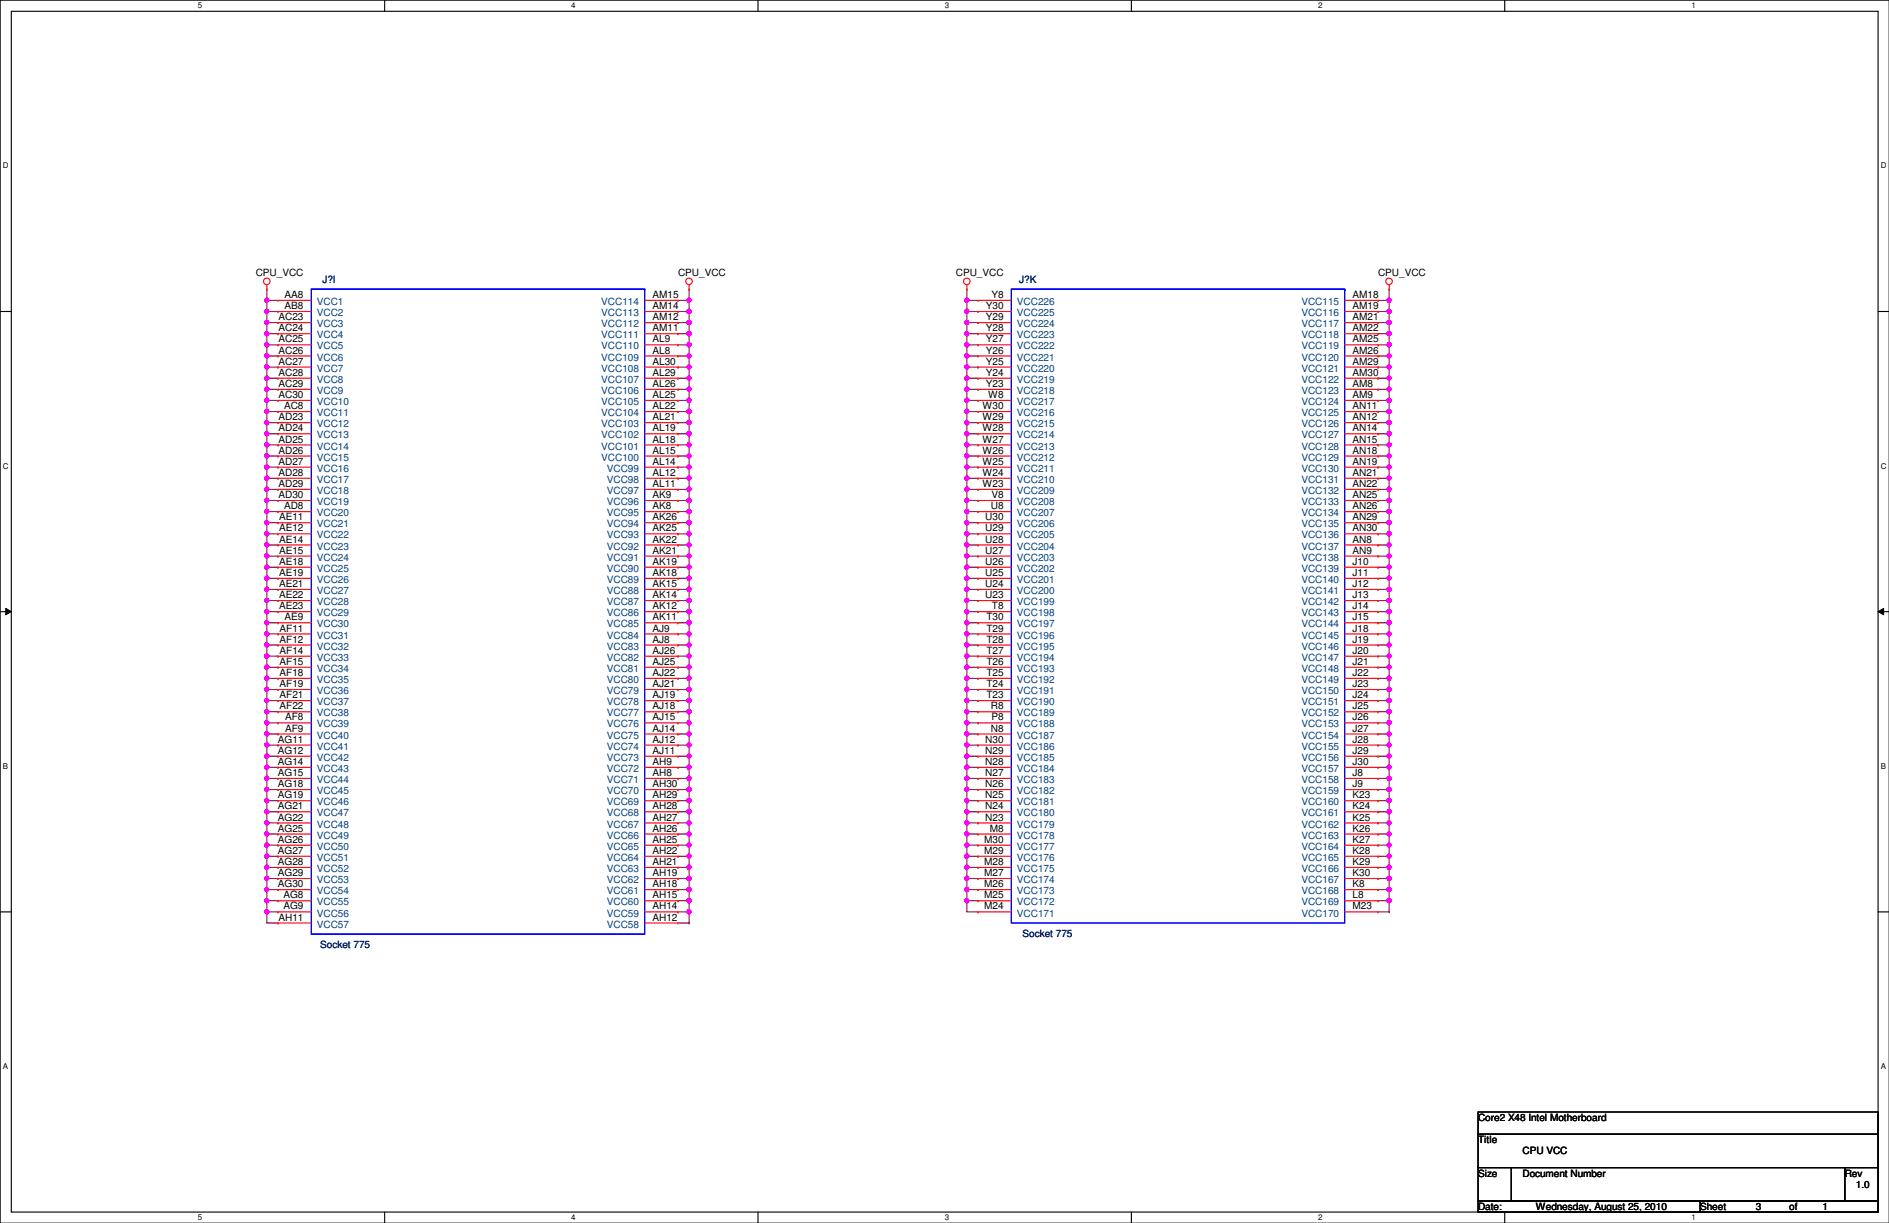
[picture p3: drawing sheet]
<svg xmlns="http://www.w3.org/2000/svg" width="432mm" height="279mm" viewBox="0 0 432 279" stroke-linecap="round" stroke-linejoin="round" font-family="sans-serif">
<defs><g id="words">
<g font-size="2.3">
<text x="58.5" y="63.1">CPU_VCC</text>
<text x="155" y="63.1">CPU_VCC</text>
<text x="218.5" y="63.1">CPU_VCC</text>
<text x="315" y="63.1">CPU_VCC</text>
<text x="65.1" y="68.1">AA8</text>
<text x="65.1" y="70.6">AB8</text>
<text x="149.1" y="70.6">AM14</text>
<text x="149.1" y="68.1">AM15</text>
<text x="225.4" y="70.6">Y30</text>
<text x="226.7" y="68.1">Y8</text>
<text x="309.2" y="70.6">AM19</text>
<text x="309.2" y="68.1">AM18</text>
<text x="63.7" y="73.2">AC23</text>
<text x="63.7" y="75.7">AC24</text>
<text x="149.1" y="75.7">AM11</text>
<text x="149.1" y="73.2">AM12</text>
<text x="225.4" y="73.2">Y29</text>
<text x="225.4" y="75.7">Y28</text>
<text x="309.2" y="75.7">AM22</text>
<text x="309.2" y="73.2">AM21</text>
<text x="63.7" y="78.2">AC25</text>
<text x="63.7" y="80.8">AC26</text>
<text x="63.7" y="83.3">AC27</text>
<text x="149.1" y="83.3">AL30</text>
<text x="149.1" y="80.8">AL8</text>
<text x="149.1" y="78.2">AL9</text>
<text x="225.4" y="78.2">Y27</text>
<text x="225.4" y="80.8">Y26</text>
<text x="225.4" y="83.3">Y25</text>
<text x="309.2" y="83.3">AM29</text>
<text x="309.2" y="80.8">AM26</text>
<text x="309.2" y="78.2">AM25</text>
<text x="63.7" y="85.9">AC28</text>
<text x="63.7" y="88.4">AC29</text>
<text x="149.1" y="88.4">AL26</text>
<text x="149.1" y="85.9">AL29</text>
<text x="225.4" y="85.9">Y24</text>
<text x="225.4" y="88.4">Y23</text>
<text x="309.2" y="88.4">AM8</text>
<text x="309.2" y="85.9">AM30</text>
<text x="63.7" y="90.9">AC30</text>
<text x="64.9" y="93.5">AC8</text>
<text x="149.1" y="93.5">AL22</text>
<text x="149.1" y="90.9">AL25</text>
<text x="224.6" y="93.5">W30</text>
<text x="225.8" y="90.9">W8</text>
<text x="309.2" y="93.5">AN11</text>
<text x="309.2" y="90.9">AM9</text>
<text x="63.7" y="96">AD23</text>
<text x="63.7" y="98.6">AD24</text>
<text x="63.7" y="101.1">AD25</text>
<text x="149.1" y="101.1">AL18</text>
<text x="149.1" y="98.6">AL19</text>
<text x="149.1" y="96">AL21</text>
<text x="224.6" y="96">W29</text>
<text x="224.6" y="98.6">W28</text>
<text x="224.6" y="101.1">W27</text>
<text x="309.2" y="101.1">AN15</text>
<text x="309.2" y="98.6">AN14</text>
<text x="309.2" y="96">AN12</text>
<text x="63.7" y="103.6">AD26</text>
<text x="63.7" y="106.2">AD27</text>
<text x="149.1" y="106.2">AL14</text>
<text x="149.1" y="103.6">AL15</text>
<text x="224.6" y="103.6">W26</text>
<text x="224.6" y="106.2">W25</text>
<text x="309.2" y="106.2">AN19</text>
<text x="309.2" y="103.6">AN18</text>
<text x="63.7" y="108.7">AD28</text>
<text x="63.7" y="111.3">AD29</text>
<text x="63.7" y="113.8">AD30</text>
<text x="149.1" y="113.8">AK9</text>
<text x="149.1" y="111.3">AL11</text>
<text x="149.1" y="108.7">AL12</text>
<text x="224.6" y="108.7">W24</text>
<text x="224.6" y="111.3">W23</text>
<text x="226.6" y="113.8">V8</text>
<text x="309.2" y="113.8">AN25</text>
<text x="309.2" y="111.3">AN22</text>
<text x="309.2" y="108.7">AN21</text>
<text x="63.8" y="118.9">AE11</text>
<text x="64.9" y="116.3">AD8</text>
<text x="149.1" y="118.9">AK26</text>
<text x="149.1" y="116.3">AK8</text>
<text x="225.2" y="118.9">U30</text>
<text x="226.5" y="116.3">U8</text>
<text x="309.2" y="118.9">AN29</text>
<text x="309.2" y="116.3">AN26</text>
<text x="63.8" y="121.4">AE12</text>
<text x="63.8" y="124">AE14</text>
<text x="149.1" y="124">AK22</text>
<text x="149.1" y="121.4">AK25</text>
<text x="225.2" y="121.4">U29</text>
<text x="225.2" y="124">U28</text>
<text x="309.2" y="124">AN8</text>
<text x="309.2" y="121.4">AN30</text>
<text x="63.8" y="126.5">AE15</text>
<text x="63.8" y="129">AE18</text>
<text x="63.8" y="131.6">AE19</text>
<text x="149.1" y="131.6">AK18</text>
<text x="149.1" y="129">AK19</text>
<text x="149.1" y="126.5">AK21</text>
<text x="225.2" y="126.5">U27</text>
<text x="225.2" y="129">U26</text>
<text x="225.2" y="131.6">U25</text>
<text x="309.2" y="131.6">J11</text>
<text x="309.2" y="129">J10</text>
<text x="309.2" y="126.5">AN9</text>
<text x="63.8" y="134.1">AE21</text>
<text x="63.8" y="136.7">AE22</text>
<text x="149.1" y="136.7">AK14</text>
<text x="149.1" y="134.1">AK15</text>
<text x="225.2" y="134.1">U24</text>
<text x="225.2" y="136.7">U23</text>
<text x="309.2" y="136.7">J13</text>
<text x="309.2" y="134.1">J12</text>
<text x="63.8" y="139.2">AE23</text>
<text x="65.1" y="141.7">AE9</text>
<text x="149.1" y="141.7">AK11</text>
<text x="149.1" y="139.2">AK12</text>
<text x="225.5" y="141.7">T30</text>
<text x="226.7" y="139.2">T8</text>
<text x="309.2" y="141.7">J15</text>
<text x="309.2" y="139.2">J14</text>
<text x="63.9" y="144.3">AF11</text>
<text x="63.9" y="146.8">AF12</text>
<text x="63.9" y="149.4">AF14</text>
<text x="149.1" y="149.4">AJ26</text>
<text x="149.1" y="146.8">AJ8</text>
<text x="149.1" y="144.3">AJ9</text>
<text x="225.5" y="144.3">T29</text>
<text x="225.5" y="146.8">T28</text>
<text x="225.5" y="149.4">T27</text>
<text x="309.2" y="149.4">J20</text>
<text x="309.2" y="146.8">J19</text>
<text x="309.2" y="144.3">J18</text>
<text x="63.9" y="151.9">AF15</text>
<text x="63.9" y="154.4">AF18</text>
<text x="149.1" y="154.4">AJ22</text>
<text x="149.1" y="151.9">AJ25</text>
<text x="225.5" y="151.9">T26</text>
<text x="225.5" y="154.4">T25</text>
<text x="309.2" y="154.4">J22</text>
<text x="309.2" y="151.9">J21</text>
<text x="63.9" y="157">AF19</text>
<text x="63.9" y="159.5">AF21</text>
<text x="149.1" y="159.5">AJ19</text>
<text x="149.1" y="157">AJ21</text>
<text x="225.5" y="157">T24</text>
<text x="225.5" y="159.5">T23</text>
<text x="309.2" y="159.5">J24</text>
<text x="309.2" y="157">J23</text>
<text x="63.9" y="162.1">AF22</text>
<text x="65.2" y="164.6">AF8</text>
<text x="65.2" y="167.1">AF9</text>
<text x="149.1" y="167.1">AJ14</text>
<text x="149.1" y="164.6">AJ15</text>
<text x="149.1" y="162.1">AJ18</text>
<text x="226.5" y="162.1">R8</text>
<text x="226.5" y="167.1">N8</text>
<text x="226.6" y="164.6">P8</text>
<text x="309.2" y="167.1">J27</text>
<text x="309.2" y="164.6">J26</text>
<text x="309.2" y="162.1">J25</text>
<text x="63.5" y="169.7">AG11</text>
<text x="63.5" y="172.2">AG12</text>
<text x="149.1" y="172.2">AJ11</text>
<text x="149.1" y="169.7">AJ12</text>
<text x="225.2" y="169.7">N30</text>
<text x="225.2" y="172.2">N29</text>
<text x="309.2" y="172.2">J29</text>
<text x="309.2" y="169.7">J28</text>
<text x="63.5" y="174.8">AG14</text>
<text x="63.5" y="177.3">AG15</text>
<text x="63.5" y="179.8">AG18</text>
<text x="149.1" y="179.8">AH30</text>
<text x="149.1" y="177.3">AH8</text>
<text x="149.1" y="174.8">AH9</text>
<text x="225.2" y="174.8">N28</text>
<text x="225.2" y="177.3">N27</text>
<text x="225.2" y="179.8">N26</text>
<text x="309.2" y="179.8">J9</text>
<text x="309.2" y="177.3">J8</text>
<text x="309.2" y="174.8">J30</text>
<text x="63.5" y="182.4">AG19</text>
<text x="63.5" y="184.9">AG21</text>
<text x="149.1" y="184.9">AH28</text>
<text x="149.1" y="182.4">AH29</text>
<text x="225.2" y="182.4">N25</text>
<text x="225.2" y="184.9">N24</text>
<text x="309.2" y="184.9">K24</text>
<text x="309.2" y="182.4">K23</text>
<text x="63.5" y="187.5">AG22</text>
<text x="63.5" y="190">AG25</text>
<text x="149.1" y="190">AH26</text>
<text x="149.1" y="187.5">AH27</text>
<text x="225.2" y="187.5">N23</text>
<text x="226.2" y="190">M8</text>
<text x="309.2" y="190">K26</text>
<text x="309.2" y="187.5">K25</text>
<text x="63.5" y="192.5">AG26</text>
<text x="63.5" y="195.1">AG27</text>
<text x="63.5" y="197.6">AG28</text>
<text x="149.1" y="197.6">AH21</text>
<text x="149.1" y="195.1">AH22</text>
<text x="149.1" y="192.5">AH25</text>
<text x="225" y="192.5">M30</text>
<text x="225" y="195.1">M29</text>
<text x="225" y="197.6">M28</text>
<text x="309.2" y="197.6">K29</text>
<text x="309.2" y="195.1">K28</text>
<text x="309.2" y="192.5">K27</text>
<text x="63.5" y="200.2">AG29</text>
<text x="63.5" y="202.7">AG30</text>
<text x="149.1" y="202.7">AH18</text>
<text x="149.1" y="200.2">AH19</text>
<text x="225" y="200.2">M27</text>
<text x="225" y="202.7">M26</text>
<text x="309.2" y="202.7">K8</text>
<text x="309.2" y="200.2">K30</text>
<text x="64.8" y="205.2">AG8</text>
<text x="64.8" y="207.8">AG9</text>
<text x="149.1" y="207.8">AH14</text>
<text x="149.1" y="205.2">AH15</text>
<text x="225" y="205.2">M25</text>
<text x="225" y="207.8">M24</text>
<text x="309.2" y="207.8">M23</text>
<text x="309.2" y="205.2">L8</text>
<text x="63.7" y="210.3">AH11</text>
<text x="149.1" y="210.3">AH12</text>
<text x="337.9" y="256.1">Core2 X48 Intel Motherboard</text>
<text x="337.9" y="261.2">Title</text>
<text x="348" y="263.7">CPU VCC</text>
<text x="337.9" y="268.8">Size</text>
<text x="348" y="268.8">Document Number</text>
<text x="421.7" y="268.8">Rev</text>
<text x="424.2" y="271.4">1.0</text>
<text x="337.9" y="276.4">Date:</text>
<text x="351.1" y="276.4">Wednesday, August 25, 2010</text>
<text x="388.7" y="276.4">Sheet</text>
<text x="401.4" y="276.4">3</text>
<text x="409" y="276.4">of</text>
<text x="416.6" y="276.4">1</text>
</g>
<g font-size="2.3" fill="#000080">
<text x="73.7" y="64.6">J?I</text>
<text x="233" y="64.6">J?K</text>
<text x="233.7" y="214">Socket 775</text>
<text x="73.2" y="216.5">Socket 775</text>
</g>
<g font-size="2.3" fill="#004080">
<text x="72.4" y="69.7">VCC1</text>
<text x="137.5" y="69.7">VCC114</text>
<text x="232.5" y="69.7">VCC226</text>
<text x="297.5" y="69.7">VCC115</text>
<text x="72.4" y="72.2">VCC2</text>
<text x="72.4" y="74.8">VCC3</text>
<text x="72.4" y="77.3">VCC4</text>
<text x="137.5" y="77.3">VCC111</text>
<text x="137.5" y="74.8">VCC112</text>
<text x="137.5" y="72.2">VCC113</text>
<text x="232.5" y="72.2">VCC225</text>
<text x="232.5" y="74.8">VCC224</text>
<text x="232.5" y="77.3">VCC223</text>
<text x="297.5" y="77.3">VCC118</text>
<text x="297.5" y="74.8">VCC117</text>
<text x="297.5" y="72.2">VCC116</text>
<text x="72.4" y="79.8">VCC5</text>
<text x="72.4" y="82.4">VCC6</text>
<text x="137.5" y="82.4">VCC109</text>
<text x="137.5" y="79.8">VCC110</text>
<text x="232.5" y="79.8">VCC222</text>
<text x="232.5" y="82.4">VCC221</text>
<text x="297.5" y="82.4">VCC120</text>
<text x="297.5" y="79.8">VCC119</text>
<text x="72.4" y="84.9">VCC7</text>
<text x="72.4" y="87.5">VCC8</text>
<text x="137.5" y="87.5">VCC107</text>
<text x="137.5" y="84.9">VCC108</text>
<text x="232.5" y="84.9">VCC220</text>
<text x="232.5" y="87.5">VCC219</text>
<text x="297.5" y="87.5">VCC122</text>
<text x="297.5" y="84.9">VCC121</text>
<text x="72.4" y="90">VCC9</text>
<text x="72.4" y="92.5">VCC10</text>
<text x="72.4" y="95.1">VCC11</text>
<text x="137.5" y="95.1">VCC104</text>
<text x="137.5" y="92.5">VCC105</text>
<text x="137.5" y="90">VCC106</text>
<text x="232.5" y="90">VCC218</text>
<text x="232.5" y="92.5">VCC217</text>
<text x="232.5" y="95.1">VCC216</text>
<text x="297.5" y="95.1">VCC125</text>
<text x="297.5" y="92.5">VCC124</text>
<text x="297.5" y="90">VCC123</text>
<text x="72.4" y="97.6">VCC12</text>
<text x="72.4" y="100.2">VCC13</text>
<text x="137.5" y="100.2">VCC102</text>
<text x="137.5" y="97.6">VCC103</text>
<text x="232.5" y="97.6">VCC215</text>
<text x="232.5" y="100.2">VCC214</text>
<text x="297.5" y="100.2">VCC127</text>
<text x="297.5" y="97.6">VCC126</text>
<text x="72.4" y="102.7">VCC14</text>
<text x="72.4" y="105.2">VCC15</text>
<text x="72.4" y="107.8">VCC16</text>
<text x="137.5" y="105.2">VCC100</text>
<text x="137.5" y="102.7">VCC101</text>
<text x="138.7" y="107.8">VCC99</text>
<text x="232.5" y="102.7">VCC213</text>
<text x="232.5" y="105.2">VCC212</text>
<text x="232.5" y="107.8">VCC211</text>
<text x="297.5" y="107.8">VCC130</text>
<text x="297.5" y="105.2">VCC129</text>
<text x="297.5" y="102.7">VCC128</text>
<text x="72.4" y="110.3">VCC17</text>
<text x="72.4" y="112.9">VCC18</text>
<text x="138.7" y="112.9">VCC97</text>
<text x="138.7" y="110.3">VCC98</text>
<text x="232.5" y="110.3">VCC210</text>
<text x="232.5" y="112.9">VCC209</text>
<text x="297.5" y="112.9">VCC132</text>
<text x="297.5" y="110.3">VCC131</text>
<text x="72.4" y="115.4">VCC19</text>
<text x="72.4" y="117.9">VCC20</text>
<text x="138.7" y="117.9">VCC95</text>
<text x="138.7" y="115.4">VCC96</text>
<text x="232.5" y="115.4">VCC208</text>
<text x="232.5" y="117.9">VCC207</text>
<text x="297.5" y="117.9">VCC134</text>
<text x="297.5" y="115.4">VCC133</text>
<text x="72.4" y="120.5">VCC21</text>
<text x="72.4" y="123">VCC22</text>
<text x="72.4" y="125.6">VCC23</text>
<text x="138.7" y="125.6">VCC92</text>
<text x="138.7" y="123">VCC93</text>
<text x="138.7" y="120.5">VCC94</text>
<text x="232.5" y="120.5">VCC206</text>
<text x="232.5" y="123">VCC205</text>
<text x="232.5" y="125.6">VCC204</text>
<text x="297.5" y="125.6">VCC137</text>
<text x="297.5" y="123">VCC136</text>
<text x="297.5" y="120.5">VCC135</text>
<text x="72.4" y="128.1">VCC24</text>
<text x="72.4" y="130.6">VCC25</text>
<text x="138.7" y="130.6">VCC90</text>
<text x="138.7" y="128.1">VCC91</text>
<text x="232.5" y="128.1">VCC203</text>
<text x="232.5" y="130.6">VCC202</text>
<text x="297.5" y="130.6">VCC139</text>
<text x="297.5" y="128.1">VCC138</text>
<text x="72.4" y="133.2">VCC26</text>
<text x="72.4" y="135.7">VCC27</text>
<text x="138.7" y="135.7">VCC88</text>
<text x="138.7" y="133.2">VCC89</text>
<text x="232.5" y="133.2">VCC201</text>
<text x="232.5" y="135.7">VCC200</text>
<text x="297.5" y="135.7">VCC141</text>
<text x="297.5" y="133.2">VCC140</text>
<text x="72.4" y="138.3">VCC28</text>
<text x="72.4" y="140.8">VCC29</text>
<text x="72.4" y="143.3">VCC30</text>
<text x="138.7" y="143.3">VCC85</text>
<text x="138.7" y="140.8">VCC86</text>
<text x="138.7" y="138.3">VCC87</text>
<text x="232.5" y="138.3">VCC199</text>
<text x="232.5" y="140.8">VCC198</text>
<text x="232.5" y="143.3">VCC197</text>
<text x="297.5" y="143.3">VCC144</text>
<text x="297.5" y="140.8">VCC143</text>
<text x="297.5" y="138.3">VCC142</text>
<text x="72.4" y="145.9">VCC31</text>
<text x="72.4" y="148.4">VCC32</text>
<text x="138.7" y="148.4">VCC83</text>
<text x="138.7" y="145.9">VCC84</text>
<text x="232.5" y="145.9">VCC196</text>
<text x="232.5" y="148.4">VCC195</text>
<text x="297.5" y="148.4">VCC146</text>
<text x="297.5" y="145.9">VCC145</text>
<text x="72.4" y="151">VCC33</text>
<text x="72.4" y="153.5">VCC34</text>
<text x="138.7" y="153.5">VCC81</text>
<text x="138.7" y="151">VCC82</text>
<text x="232.5" y="151">VCC194</text>
<text x="232.5" y="153.5">VCC193</text>
<text x="297.5" y="153.5">VCC148</text>
<text x="297.5" y="151">VCC147</text>
<text x="72.4" y="156">VCC35</text>
<text x="72.4" y="158.6">VCC36</text>
<text x="72.4" y="161.1">VCC37</text>
<text x="138.7" y="161.1">VCC78</text>
<text x="138.7" y="158.6">VCC79</text>
<text x="138.7" y="156">VCC80</text>
<text x="232.5" y="156">VCC192</text>
<text x="232.5" y="158.6">VCC191</text>
<text x="232.5" y="161.1">VCC190</text>
<text x="297.5" y="161.1">VCC151</text>
<text x="297.5" y="158.6">VCC150</text>
<text x="297.5" y="156">VCC149</text>
<text x="72.4" y="163.7">VCC38</text>
<text x="72.4" y="166.2">VCC39</text>
<text x="138.7" y="166.2">VCC76</text>
<text x="138.7" y="163.7">VCC77</text>
<text x="232.5" y="163.7">VCC189</text>
<text x="232.5" y="166.2">VCC188</text>
<text x="297.5" y="166.2">VCC153</text>
<text x="297.5" y="163.7">VCC152</text>
<text x="72.4" y="168.7">VCC40</text>
<text x="72.4" y="171.3">VCC41</text>
<text x="72.4" y="173.8">VCC42</text>
<text x="138.7" y="173.8">VCC73</text>
<text x="138.7" y="171.3">VCC74</text>
<text x="138.7" y="168.7">VCC75</text>
<text x="232.5" y="168.7">VCC187</text>
<text x="232.5" y="171.3">VCC186</text>
<text x="232.5" y="173.8">VCC185</text>
<text x="297.5" y="173.8">VCC156</text>
<text x="297.5" y="171.3">VCC155</text>
<text x="297.5" y="168.7">VCC154</text>
<text x="72.4" y="176.4">VCC43</text>
<text x="72.4" y="178.9">VCC44</text>
<text x="138.7" y="178.9">VCC71</text>
<text x="138.7" y="176.4">VCC72</text>
<text x="232.5" y="176.4">VCC184</text>
<text x="232.5" y="178.9">VCC183</text>
<text x="297.5" y="178.9">VCC158</text>
<text x="297.5" y="176.4">VCC157</text>
<text x="72.4" y="181.4">VCC45</text>
<text x="72.4" y="184">VCC46</text>
<text x="138.7" y="184">VCC69</text>
<text x="138.7" y="181.4">VCC70</text>
<text x="232.5" y="181.4">VCC182</text>
<text x="232.5" y="184">VCC181</text>
<text x="297.5" y="184">VCC160</text>
<text x="297.5" y="181.4">VCC159</text>
<text x="72.4" y="186.5">VCC47</text>
<text x="72.4" y="189.1">VCC48</text>
<text x="72.4" y="191.6">VCC49</text>
<text x="138.7" y="191.6">VCC66</text>
<text x="138.7" y="189.1">VCC67</text>
<text x="138.7" y="186.5">VCC68</text>
<text x="232.5" y="186.5">VCC180</text>
<text x="232.5" y="189.1">VCC179</text>
<text x="232.5" y="191.6">VCC178</text>
<text x="297.5" y="191.6">VCC163</text>
<text x="297.5" y="189.1">VCC162</text>
<text x="297.5" y="186.5">VCC161</text>
<text x="72.4" y="194.1">VCC50</text>
<text x="72.4" y="196.7">VCC51</text>
<text x="138.7" y="196.7">VCC64</text>
<text x="138.7" y="194.1">VCC65</text>
<text x="232.5" y="194.1">VCC177</text>
<text x="232.5" y="196.7">VCC176</text>
<text x="297.5" y="196.7">VCC165</text>
<text x="297.5" y="194.1">VCC164</text>
<text x="72.4" y="199.2">VCC52</text>
<text x="72.4" y="201.8">VCC53</text>
<text x="138.7" y="201.8">VCC62</text>
<text x="138.7" y="199.2">VCC63</text>
<text x="232.5" y="199.2">VCC175</text>
<text x="232.5" y="201.8">VCC174</text>
<text x="297.5" y="201.8">VCC167</text>
<text x="297.5" y="199.2">VCC166</text>
<text x="72.4" y="204.3">VCC54</text>
<text x="72.4" y="206.8">VCC55</text>
<text x="72.4" y="209.4">VCC56</text>
<text x="138.7" y="209.4">VCC59</text>
<text x="138.7" y="206.8">VCC60</text>
<text x="138.7" y="204.3">VCC61</text>
<text x="232.5" y="204.3">VCC173</text>
<text x="232.5" y="206.8">VCC172</text>
<text x="232.5" y="209.4">VCC171</text>
<text x="297.5" y="209.4">VCC170</text>
<text x="297.5" y="206.8">VCC169</text>
<text x="297.5" y="204.3">VCC168</text>
<text x="72.4" y="211.9">VCC57</text>
<text x="138.7" y="211.9">VCC58</text>
</g>
<g font-size="1.8">
<text x="45.3" y="1.9">5</text>
<text x="130.6" y="1.9">4</text>
<text x="215.9" y="1.9">3</text>
<text x="301.3" y="1.9">2</text>
<text x="386.6" y="1.9">1</text>
<text x=".7" y="38.5">D</text>
<text x="429.9" y="38.5">D</text>
<text x=".7" y="107.1">C</text>
<text x="429.9" y="107.1">C</text>
<text x=".7" y="175.6">B</text>
<text x="429.9" y="175.6">B</text>
<text x=".7" y="244.2">A</text>
<text x="429.9" y="244.2">A</text>
<text x="45.3" y="278.8">5</text>
<text x="130.6" y="278.8">4</text>
<text x="215.9" y="278.8">3</text>
<text x="301.3" y="278.8">2</text>
<text x="386.6" y="278.8">1</text>
</g>
</g></defs>
<path d="M0 0h431.8v279.4h-431.8zM2.6 2.6h426.7v274.3h-426.7z" fill="none" stroke="#000" stroke-width=".25"/>
<g fill="#fff">
<path d="M45.3 .3h.9v2h-.9z"/>
<path d="M45.3 277.2h.9v1.9h-.9z"/>
</g>
<path d="M87.9 0v2.6M87.9 276.9v2.5" fill="none" stroke="#000" stroke-width=".25"/>
<g fill="#fff">
<path d="M130.6 .3h1v2h-1z"/>
<path d="M130.6 277.2h1v1.9h-1z"/>
</g>
<path d="M173.3 0v2.6M173.3 276.9v2.5" fill="none" stroke="#000" stroke-width=".25"/>
<g fill="#fff">
<path d="M215.9 .3h1v2h-1z"/>
<path d="M215.9 277.2h1v1.9h-1z"/>
</g>
<path d="M258.6 0v2.6M258.6 276.9v2.5" fill="none" stroke="#000" stroke-width=".25"/>
<g fill="#fff">
<path d="M301.3 .3h1v2h-1z"/>
<path d="M301.3 277.2h1v1.9h-1z"/>
</g>
<path d="M344 0v2.6M344 276.9v2.5" fill="none" stroke="#000" stroke-width=".25"/>
<g fill="#fff">
<path d="M386.6 .3h1v2h-1z"/>
<path d="M386.6 277.2h1v1.9h-1z"/>
<path d="M.7 36.9h1.2v2h-1.2z"/>
<path d="M429.9 36.9h1.3v2h-1.3z"/>
<path d="M.7 105.5h1.2v1.9h-1.2z"/>
<path d="M429.9 105.5h1.3v1.9h-1.3z"/>
</g>
<path d="M0 71.2h2.6M429.3 71.2h2.5" fill="none" stroke="#000" stroke-width=".25"/>
<g fill="#fff">
<path d="M.7 174h1.2v2h-1.2z"/>
<path d="M429.9 174h1.2v2h-1.2z"/>
</g>
<path d="M0 139.7h2.6M429.3 139.7h2.5" fill="none" stroke="#000" stroke-width=".25"/>
<path d="M1.3 139l1.3 .7-1.3 .8zM429.3 139.7l1.3-.7v1.5z" fill="#000"/>
<path d="M1.3 139l1.3 .7-1.3 .8zM429.3 139.7l1.3-.7v1.5z" fill="none" stroke="#000" stroke-width=".23"/>
<g fill="#fff">
<path d="M.7 242.6h1.2v2h-1.2z"/>
<path d="M429.9 242.6h1.2v2h-1.2z"/>
</g>
<path d="M0 208.3h2.6M429.3 208.3h2.5" fill="none" stroke="#000" stroke-width=".25"/>
<path d="M61 68.6h.1M61 68.6v2.6" fill="none" stroke="#800040" stroke-width=".25"/>
<circle cx="61" cy="68.6" r=".49" fill="#f0f"/>
<circle cx="61" cy="68.6" r=".49" fill="none" stroke="#f0f" stroke-width=".25"/>
<path d="M61 104.2h.1M61 104.2v2.5" fill="none" stroke="#800040" stroke-width=".25"/>
<circle cx="61" cy="104.2" r=".49" fill="#f0f"/>
<circle cx="61" cy="104.2" r=".49" fill="none" stroke="#f0f" stroke-width=".25"/>
<path d="M61 155h.1M61 155v2.5M61 208.3h.1M61 208.3v2.6" fill="none" stroke="#800040" stroke-width=".25"/>
<circle cx="61" cy="155" r=".49" fill="#f0f"/>
<circle cx="61" cy="155" r=".49" fill="none" stroke="#f0f" stroke-width=".25"/>
<path d="M61 111.8h.1M61 111.8v2.5" fill="none" stroke="#800040" stroke-width=".25"/>
<circle cx="61" cy="111.8" r=".49" fill="#f0f"/>
<circle cx="61" cy="111.8" r=".49" fill="none" stroke="#f0f" stroke-width=".25"/>
<path d="M61 106.7h.1M61 106.7v2.6" fill="none" stroke="#800040" stroke-width=".25"/>
<circle cx="61" cy="106.7" r=".49" fill="#f0f"/>
<circle cx="61" cy="106.7" r=".49" fill="none" stroke="#f0f" stroke-width=".25"/>
<path d="M61 86.4h.1M61 86.4v2.5" fill="none" stroke="#800040" stroke-width=".25"/>
<circle cx="61" cy="86.4" r=".49" fill="#f0f"/>
<circle cx="61" cy="86.4" r=".49" fill="none" stroke="#f0f" stroke-width=".25"/>
<path d="M61 76.2h.1M61 76.2v2.6" fill="none" stroke="#800040" stroke-width=".25"/>
<circle cx="61" cy="76.2" r=".49" fill="#f0f"/>
<circle cx="61" cy="76.2" r=".49" fill="none" stroke="#f0f" stroke-width=".25"/>
<path d="M61 172.8h.1M61 172.8v2.5" fill="none" stroke="#800040" stroke-width=".25"/>
<circle cx="61" cy="172.7" r=".49" fill="#f0f"/>
<circle cx="61" cy="172.7" r=".49" fill="none" stroke="#f0f" stroke-width=".25"/>
<path d="M61 96.6h.1M61 96.6v2.5" fill="none" stroke="#800040" stroke-width=".25"/>
<circle cx="61" cy="96.5" r=".49" fill="#f0f"/>
<circle cx="61" cy="96.5" r=".49" fill="none" stroke="#f0f" stroke-width=".25"/>
<path d="M61 193.1h.1M61 193.1v2.5" fill="none" stroke="#800040" stroke-width=".25"/>
<circle cx="61" cy="193.1" r=".49" fill="#f0f"/>
<circle cx="61" cy="193.1" r=".49" fill="none" stroke="#f0f" stroke-width=".25"/>
<path d="M61 182.9h.1M61 182.9v2.6" fill="none" stroke="#800040" stroke-width=".25"/>
<circle cx="61" cy="182.9" r=".49" fill="#f0f"/>
<circle cx="61" cy="182.9" r=".49" fill="none" stroke="#f0f" stroke-width=".25"/>
<path d="M61 142.3h.1M61 142.3v2.5" fill="none" stroke="#800040" stroke-width=".25"/>
<circle cx="61" cy="142.3" r=".49" fill="#f0f"/>
<circle cx="61" cy="142.3" r=".49" fill="none" stroke="#f0f" stroke-width=".25"/>
<path d="M61 124.5h.1M61 124.5v2.5" fill="none" stroke="#800040" stroke-width=".25"/>
<circle cx="61" cy="124.5" r=".49" fill="#f0f"/>
<circle cx="61" cy="124.5" r=".49" fill="none" stroke="#f0f" stroke-width=".25"/>
<path d="M61 81.3h.1M61 81.3v2.6" fill="none" stroke="#800040" stroke-width=".25"/>
<circle cx="61" cy="81.3" r=".49" fill="#f0f"/>
<circle cx="61" cy="81.3" r=".49" fill="none" stroke="#f0f" stroke-width=".25"/>
<path d="M61 203.2h.1M61 203.2v2.6" fill="none" stroke="#800040" stroke-width=".25"/>
<circle cx="61" cy="203.2" r=".49" fill="#f0f"/>
<circle cx="61" cy="203.2" r=".49" fill="none" stroke="#f0f" stroke-width=".25"/>
<path d="M61 165.1h.1M61 165.1v2.6" fill="none" stroke="#800040" stroke-width=".25"/>
<circle cx="61" cy="165.1" r=".49" fill="#f0f"/>
<circle cx="61" cy="165.1" r=".49" fill="none" stroke="#f0f" stroke-width=".25"/>
<path d="M61 160.1h.1M61 160.1v2.5" fill="none" stroke="#800040" stroke-width=".25"/>
<circle cx="61" cy="160" r=".49" fill="#f0f"/>
<circle cx="61" cy="160" r=".49" fill="none" stroke="#f0f" stroke-width=".25"/>
<path d="M61 101.6h.1M61 101.6v2.6" fill="none" stroke="#800040" stroke-width=".25"/>
<circle cx="61" cy="101.6" r=".49" fill="#f0f"/>
<circle cx="61" cy="101.6" r=".49" fill="none" stroke="#f0f" stroke-width=".25"/>
<path d="M61 152.4h.1M61 152.4v2.6" fill="none" stroke="#800040" stroke-width=".25"/>
<circle cx="61" cy="152.4" r=".49" fill="#f0f"/>
<circle cx="61" cy="152.4" r=".49" fill="none" stroke="#f0f" stroke-width=".25"/>
<path d="M61 73.7h.1M61 73.7v2.5" fill="none" stroke="#800040" stroke-width=".25"/>
<circle cx="61" cy="73.7" r=".49" fill="#f0f"/>
<circle cx="61" cy="73.7" r=".49" fill="none" stroke="#f0f" stroke-width=".25"/>
<path d="M61 170.2h.1M61 170.2v2.6" fill="none" stroke="#800040" stroke-width=".25"/>
<circle cx="61" cy="170.2" r=".49" fill="#f0f"/>
<circle cx="61" cy="170.2" r=".49" fill="none" stroke="#f0f" stroke-width=".25"/>
<path d="M61 137.2h.1M61 137.2v2.5" fill="none" stroke="#800040" stroke-width=".25"/>
<circle cx="61" cy="137.2" r=".49" fill="#f0f"/>
<circle cx="61" cy="137.2" r=".49" fill="none" stroke="#f0f" stroke-width=".25"/>
<path d="M61 94h.1M61 94v2.6" fill="none" stroke="#800040" stroke-width=".25"/>
<circle cx="61" cy="94" r=".49" fill="#f0f"/>
<circle cx="61" cy="94" r=".49" fill="none" stroke="#f0f" stroke-width=".25"/>
<path d="M61 190.5h.1M61 190.5v2.6" fill="none" stroke="#800040" stroke-width=".25"/>
<circle cx="61" cy="190.5" r=".49" fill="#f0f"/>
<circle cx="61" cy="190.5" r=".49" fill="none" stroke="#f0f" stroke-width=".25"/>
<path d="M61 180.4h.1M61 180.4v2.5" fill="none" stroke="#800040" stroke-width=".25"/>
<circle cx="61" cy="180.4" r=".49" fill="#f0f"/>
<circle cx="61" cy="180.4" r=".49" fill="none" stroke="#f0f" stroke-width=".25"/>
<path d="M61 139.7h.1M61 139.7v2.6" fill="none" stroke="#800040" stroke-width=".25"/>
<circle cx="61" cy="139.7" r=".49" fill="#f0f"/>
<circle cx="61" cy="139.7" r=".49" fill="none" stroke="#f0f" stroke-width=".25"/>
<path d="M61 122h.1M61 122v2.5" fill="none" stroke="#800040" stroke-width=".25"/>
<circle cx="61" cy="121.9" r=".49" fill="#f0f"/>
<circle cx="61" cy="121.9" r=".49" fill="none" stroke="#f0f" stroke-width=".25"/>
<path d="M61 200.7h.1M61 200.7v2.5" fill="none" stroke="#800040" stroke-width=".25"/>
<circle cx="61" cy="200.7" r=".49" fill="#f0f"/>
<circle cx="61" cy="200.7" r=".49" fill="none" stroke="#f0f" stroke-width=".25"/>
<path d="M61 162.6h.1M61 162.6v2.5" fill="none" stroke="#800040" stroke-width=".25"/>
<circle cx="61" cy="162.6" r=".49" fill="#f0f"/>
<circle cx="61" cy="162.6" r=".49" fill="none" stroke="#f0f" stroke-width=".25"/>
<path d="M61 157.5h.1M61 157.5v2.6" fill="none" stroke="#800040" stroke-width=".25"/>
<circle cx="61" cy="157.5" r=".49" fill="#f0f"/>
<circle cx="61" cy="157.5" r=".49" fill="none" stroke="#f0f" stroke-width=".25"/>
<path d="M61 185.5h.1M61 185.5v2.5" fill="none" stroke="#800040" stroke-width=".25"/>
<circle cx="61" cy="185.4" r=".49" fill="#f0f"/>
<circle cx="61" cy="185.4" r=".49" fill="none" stroke="#f0f" stroke-width=".25"/>
<path d="M61 149.9h.1M61 149.9v2.5" fill="none" stroke="#800040" stroke-width=".25"/>
<circle cx="61" cy="149.9" r=".49" fill="#f0f"/>
<circle cx="61" cy="149.9" r=".49" fill="none" stroke="#f0f" stroke-width=".25"/>
<path d="M61 71.2h.1M61 71.2v2.5" fill="none" stroke="#800040" stroke-width=".25"/>
<circle cx="61" cy="71.1" r=".49" fill="#f0f"/>
<circle cx="61" cy="71.1" r=".49" fill="none" stroke="#f0f" stroke-width=".25"/>
<path d="M61 167.7h.1M61 167.7v2.5" fill="none" stroke="#800040" stroke-width=".25"/>
<circle cx="61" cy="167.7" r=".49" fill="#f0f"/>
<circle cx="61" cy="167.7" r=".49" fill="none" stroke="#f0f" stroke-width=".25"/>
<path d="M61 134.7h.1M61 134.7v2.5" fill="none" stroke="#800040" stroke-width=".25"/>
<circle cx="61" cy="134.6" r=".49" fill="#f0f"/>
<circle cx="61" cy="134.6" r=".49" fill="none" stroke="#f0f" stroke-width=".25"/>
<path d="M61 91.5h.1M61 91.5v2.5" fill="none" stroke="#800040" stroke-width=".25"/>
<circle cx="61" cy="91.5" r=".49" fill="#f0f"/>
<circle cx="61" cy="91.5" r=".49" fill="none" stroke="#f0f" stroke-width=".25"/>
<path d="M61 188h.1M61 188v2.5" fill="none" stroke="#800040" stroke-width=".25"/>
<circle cx="61" cy="188" r=".49" fill="#f0f"/>
<circle cx="61" cy="188" r=".49" fill="none" stroke="#f0f" stroke-width=".25"/>
<path d="M61 177.8h.1M61 177.8v2.6" fill="none" stroke="#800040" stroke-width=".25"/>
<circle cx="61" cy="177.8" r=".49" fill="#f0f"/>
<circle cx="61" cy="177.8" r=".49" fill="none" stroke="#f0f" stroke-width=".25"/>
<path d="M61 119.4h.1M61 119.4v2.6" fill="none" stroke="#800040" stroke-width=".25"/>
<circle cx="61" cy="119.4" r=".49" fill="#f0f"/>
<circle cx="61" cy="119.4" r=".49" fill="none" stroke="#f0f" stroke-width=".25"/>
<path d="M61 198.2h.1M61 198.2v2.5" fill="none" stroke="#800040" stroke-width=".25"/>
<circle cx="61" cy="198.1" r=".49" fill="#f0f"/>
<circle cx="61" cy="198.1" r=".49" fill="none" stroke="#f0f" stroke-width=".25"/>
<path d="M61 147.4h.1M61 147.4v2.5" fill="none" stroke="#800040" stroke-width=".25"/>
<circle cx="61" cy="147.3" r=".49" fill="#f0f"/>
<circle cx="61" cy="147.3" r=".49" fill="none" stroke="#f0f" stroke-width=".25"/>
<path d="M61 129.6h.1M61 129.6v2.5" fill="none" stroke="#800040" stroke-width=".25"/>
<circle cx="61" cy="129.6" r=".49" fill="#f0f"/>
<circle cx="61" cy="129.6" r=".49" fill="none" stroke="#f0f" stroke-width=".25"/>
<path d="M61 78.8h.1M61 78.8v2.5" fill="none" stroke="#800040" stroke-width=".25"/>
<circle cx="61" cy="78.8" r=".49" fill="#f0f"/>
<circle cx="61" cy="78.8" r=".49" fill="none" stroke="#f0f" stroke-width=".25"/>
<path d="M61 132.1h.1M61 132.1v2.6" fill="none" stroke="#800040" stroke-width=".25"/>
<circle cx="61" cy="132.1" r=".49" fill="#f0f"/>
<circle cx="61" cy="132.1" r=".49" fill="none" stroke="#f0f" stroke-width=".25"/>
<path d="M61 114.3h.1M61 114.3v2.6" fill="none" stroke="#800040" stroke-width=".25"/>
<circle cx="61" cy="114.3" r=".49" fill="#f0f"/>
<circle cx="61" cy="114.3" r=".49" fill="none" stroke="#f0f" stroke-width=".25"/>
<path d="M61 109.3h.1M61 109.3v2.5" fill="none" stroke="#800040" stroke-width=".25"/>
<circle cx="61" cy="109.2" r=".49" fill="#f0f"/>
<circle cx="61" cy="109.2" r=".49" fill="none" stroke="#f0f" stroke-width=".25"/>
<path d="M61 88.9h.1M61 88.9v2.6" fill="none" stroke="#800040" stroke-width=".25"/>
<circle cx="61" cy="88.9" r=".49" fill="#f0f"/>
<circle cx="61" cy="88.9" r=".49" fill="none" stroke="#f0f" stroke-width=".25"/>
<path d="M61 175.3h.1M61 175.3v2.5" fill="none" stroke="#800040" stroke-width=".25"/>
<circle cx="61" cy="175.3" r=".49" fill="#f0f"/>
<circle cx="61" cy="175.3" r=".49" fill="none" stroke="#f0f" stroke-width=".25"/>
<path d="M61 116.9h.1M61 116.9v2.5" fill="none" stroke="#800040" stroke-width=".25"/>
<circle cx="61" cy="116.9" r=".49" fill="#f0f"/>
<circle cx="61" cy="116.9" r=".49" fill="none" stroke="#f0f" stroke-width=".25"/>
<path d="M61 99.1h.1M61 99.1v2.5" fill="none" stroke="#800040" stroke-width=".25"/>
<circle cx="61" cy="99.1" r=".49" fill="#f0f"/>
<circle cx="61" cy="99.1" r=".49" fill="none" stroke="#f0f" stroke-width=".25"/>
<path d="M61 195.6h.1M61 195.6v2.6" fill="none" stroke="#800040" stroke-width=".25"/>
<circle cx="61" cy="195.6" r=".49" fill="#f0f"/>
<circle cx="61" cy="195.6" r=".49" fill="none" stroke="#f0f" stroke-width=".25"/>
<path d="M61 144.8h.1M61 144.8v2.6" fill="none" stroke="#800040" stroke-width=".25"/>
<circle cx="61" cy="144.8" r=".49" fill="#f0f"/>
<circle cx="61" cy="144.8" r=".49" fill="none" stroke="#f0f" stroke-width=".25"/>
<path d="M61 127h.1M61 127v2.6" fill="none" stroke="#800040" stroke-width=".25"/>
<circle cx="61" cy="127" r=".49" fill="#f0f"/>
<circle cx="61" cy="127" r=".49" fill="none" stroke="#f0f" stroke-width=".25"/>
<path d="M61 83.9h.1M61 83.9v2.5" fill="none" stroke="#800040" stroke-width=".25"/>
<circle cx="61" cy="83.8" r=".49" fill="#f0f"/>
<circle cx="61" cy="83.8" r=".49" fill="none" stroke="#f0f" stroke-width=".25"/>
<path d="M61 71.2h2.5M63.5 71.2h.1M61 104.2h2.5M61 106.7h2.5M63.5 104.2h.1M63.5 106.7h.1M61 208.3h2.5M63.5 208.3h.1" fill="none" stroke="#800040" stroke-width=".25"/>
<circle cx="61" cy="208.3" r=".49" fill="#f0f"/>
<circle cx="61" cy="208.3" r=".49" fill="none" stroke="#f0f" stroke-width=".25"/>
<g fill="none" stroke="#800040" stroke-width=".25">
<path d="M61 76.2h2.5M61 78.8h2.5M61 73.7h2.5M63.5 76.2h.1M63.5 78.8h.1M63.5 73.7h.1M61 86.4h2.5M61 88.9h2.5M61 96.6h2.5M61 99.1h2.5M61 81.3h2.5M61 83.9h2.5"/>
<path d="M61 94h2.5M61 91.5h2.5M63.5 86.4h.1M63.5 88.9h.1M63.5 96.6h.1M63.5 99.1h.1M63.5 81.3h.1M63.5 83.9h.1M63.5 94h.1M63.5 91.5h.1M61 111.8h2.5M61 114.3h2.5"/>
<path d="M61 109.3h2.5M61 101.6h2.5M61 119.4h2.5M61 116.9h2.5M63.5 111.8h.1M63.5 114.3h.1M63.5 109.3h.1M63.5 101.6h.1M63.5 119.4h.1M63.5 116.9h.1M61 124.5h2.5M61 127h2.5"/>
<path d="M61 137.2h2.5M61 139.7h2.5M61 122h2.5M61 134.7h2.5M61 129.6h2.5M61 132.1h2.5M63.5 124.5h.1M63.5 127h.1M63.5 137.2h.1M63.5 139.7h.1M63.5 122h.1M63.5 134.7h.1"/>
<path d="M63.5 129.6h.1M63.5 132.1h.1M61 155h2.5M61 157.5h2.5M61 142.3h2.5M61 144.8h2.5M61 152.4h2.5M61 149.9h2.5M61 147.4h2.5M63.5 155h.1M63.5 157.5h.1M63.5 142.3h.1"/>
<path d="M63.5 144.8h.1M63.5 152.4h.1M63.5 149.9h.1M63.5 147.4h.1M61 172.8h2.5M61 175.3h2.5M61 165.1h2.5M61 167.7h2.5M61 160.1h2.5M61 162.6h2.5M61 170.2h2.5M61 177.8h2.5"/>
<path d="M63.5 172.8h.1M63.5 175.3h.1M63.5 165.1h.1M63.5 167.7h.1M63.5 160.1h.1M63.5 162.6h.1M63.5 170.2h.1M63.5 177.8h.1M61 193.1h2.5M61 195.6h2.5M61 182.9h2.5M61 185.5h2.5"/>
<path d="M61 190.5h2.5M61 180.4h2.5M61 188h2.5M61 198.2h2.5M63.5 193.1h.1M63.5 195.6h.1M63.5 182.9h.1M63.5 185.5h.1M63.5 190.5h.1M63.5 180.4h.1M63.5 188h.1M63.5 198.2h.1"/>
<path d="M61 205.8h.1M61 210.9h2.5M61 203.2h2.5M61 205.8h2.5M61 200.7h2.5M61 205.8v2.5M63.5 210.9h.1M63.5 203.2h.1M63.5 205.8h.1M63.5 200.7h.1"/>
</g>
<circle cx="61" cy="205.8" r=".49" fill="#f0f"/>
<circle cx="61" cy="205.8" r=".49" fill="none" stroke="#f0f" stroke-width=".25"/>
<path d="M61 68.6h.1M61 66.1h.1M61 68.6h2.5M61 66.1v2.5M157.5 208.3h.1M157.5 208.3v2.6" fill="none" stroke="#800040" stroke-width=".25"/>
<circle cx="157.5" cy="208.3" r=".49" fill="#f0f"/>
<circle cx="157.5" cy="208.3" r=".49" fill="none" stroke="#f0f" stroke-width=".25"/>
<path d="M157.5 94h.1M157.5 94v2.6" fill="none" stroke="#800040" stroke-width=".25"/>
<circle cx="157.5" cy="94" r=".49" fill="#f0f"/>
<circle cx="157.5" cy="94" r=".49" fill="none" stroke="#f0f" stroke-width=".25"/>
<path d="M157.5 99.1h.1M157.5 99.1v2.5" fill="none" stroke="#800040" stroke-width=".25"/>
<circle cx="157.5" cy="99.1" r=".49" fill="#f0f"/>
<circle cx="157.5" cy="99.1" r=".49" fill="none" stroke="#f0f" stroke-width=".25"/>
<path d="M157.5 104.2h.1M157.5 104.2v2.5" fill="none" stroke="#800040" stroke-width=".25"/>
<circle cx="157.5" cy="104.2" r=".49" fill="#f0f"/>
<circle cx="157.5" cy="104.2" r=".49" fill="none" stroke="#f0f" stroke-width=".25"/>
<path d="M157.5 149.9h.1M157.5 149.9v2.5" fill="none" stroke="#800040" stroke-width=".25"/>
<circle cx="157.5" cy="149.9" r=".49" fill="#f0f"/>
<circle cx="157.5" cy="149.9" r=".49" fill="none" stroke="#f0f" stroke-width=".25"/>
<path d="M157.5 205.8h.1M157.5 205.8v2.5" fill="none" stroke="#800040" stroke-width=".25"/>
<circle cx="157.5" cy="205.8" r=".49" fill="#f0f"/>
<circle cx="157.5" cy="205.8" r=".49" fill="none" stroke="#f0f" stroke-width=".25"/>
<path d="M157.5 132.1h.1M157.5 132.1v2.6" fill="none" stroke="#800040" stroke-width=".25"/>
<circle cx="157.5" cy="132.1" r=".49" fill="#f0f"/>
<circle cx="157.5" cy="132.1" r=".49" fill="none" stroke="#f0f" stroke-width=".25"/>
<path d="M157.5 195.6h.1M157.5 195.6v2.6" fill="none" stroke="#800040" stroke-width=".25"/>
<circle cx="157.5" cy="195.6" r=".49" fill="#f0f"/>
<circle cx="157.5" cy="195.6" r=".49" fill="none" stroke="#f0f" stroke-width=".25"/>
<path d="M157.5 76.2h.1M157.5 76.2v2.6" fill="none" stroke="#800040" stroke-width=".25"/>
<circle cx="157.5" cy="76.2" r=".49" fill="#f0f"/>
<circle cx="157.5" cy="76.2" r=".49" fill="none" stroke="#f0f" stroke-width=".25"/>
<path d="M157.5 119.4h.1M157.5 119.4v2.6" fill="none" stroke="#800040" stroke-width=".25"/>
<circle cx="157.5" cy="119.4" r=".49" fill="#f0f"/>
<circle cx="157.5" cy="119.4" r=".49" fill="none" stroke="#f0f" stroke-width=".25"/>
<path d="M157.5 180.4h.1M157.5 180.4v2.5" fill="none" stroke="#800040" stroke-width=".25"/>
<circle cx="157.5" cy="180.4" r=".49" fill="#f0f"/>
<circle cx="157.5" cy="180.4" r=".49" fill="none" stroke="#f0f" stroke-width=".25"/>
<path d="M157.5 185.5h.1M157.5 185.5v2.5" fill="none" stroke="#800040" stroke-width=".25"/>
<circle cx="157.5" cy="185.4" r=".49" fill="#f0f"/>
<circle cx="157.5" cy="185.4" r=".49" fill="none" stroke="#f0f" stroke-width=".25"/>
<path d="M157.5 170.2h.1M157.5 170.2v2.6" fill="none" stroke="#800040" stroke-width=".25"/>
<circle cx="157.5" cy="170.2" r=".49" fill="#f0f"/>
<circle cx="157.5" cy="170.2" r=".49" fill="none" stroke="#f0f" stroke-width=".25"/>
<path d="M157.5 96.6h.1M157.5 96.6v2.5" fill="none" stroke="#800040" stroke-width=".25"/>
<circle cx="157.5" cy="96.5" r=".49" fill="#f0f"/>
<circle cx="157.5" cy="96.5" r=".49" fill="none" stroke="#f0f" stroke-width=".25"/>
<path d="M157.5 101.6h.1M157.5 101.6v2.6" fill="none" stroke="#800040" stroke-width=".25"/>
<circle cx="157.5" cy="101.6" r=".49" fill="#f0f"/>
<circle cx="157.5" cy="101.6" r=".49" fill="none" stroke="#f0f" stroke-width=".25"/>
<path d="M157.5 106.7h.1M157.5 106.7v2.6" fill="none" stroke="#800040" stroke-width=".25"/>
<circle cx="157.5" cy="106.7" r=".49" fill="#f0f"/>
<circle cx="157.5" cy="106.7" r=".49" fill="none" stroke="#f0f" stroke-width=".25"/>
<path d="M157.5 109.3h.1M157.5 109.3v2.5" fill="none" stroke="#800040" stroke-width=".25"/>
<circle cx="157.5" cy="109.2" r=".49" fill="#f0f"/>
<circle cx="157.5" cy="109.2" r=".49" fill="none" stroke="#f0f" stroke-width=".25"/>
<path d="M157.5 155h.1M157.5 155v2.5" fill="none" stroke="#800040" stroke-width=".25"/>
<circle cx="157.5" cy="155" r=".49" fill="#f0f"/>
<circle cx="157.5" cy="155" r=".49" fill="none" stroke="#f0f" stroke-width=".25"/>
<path d="M157.5 160.1h.1M157.5 160.1v2.5" fill="none" stroke="#800040" stroke-width=".25"/>
<circle cx="157.5" cy="160" r=".49" fill="#f0f"/>
<circle cx="157.5" cy="160" r=".49" fill="none" stroke="#f0f" stroke-width=".25"/>
<path d="M157.5 86.4h.1M157.5 86.4v2.5" fill="none" stroke="#800040" stroke-width=".25"/>
<circle cx="157.5" cy="86.4" r=".49" fill="#f0f"/>
<circle cx="157.5" cy="86.4" r=".49" fill="none" stroke="#f0f" stroke-width=".25"/>
<path d="M157.5 198.2h.1M157.5 198.2v2.5" fill="none" stroke="#800040" stroke-width=".25"/>
<circle cx="157.5" cy="198.1" r=".49" fill="#f0f"/>
<circle cx="157.5" cy="198.1" r=".49" fill="none" stroke="#f0f" stroke-width=".25"/>
<path d="M157.5 78.8h.1M157.5 78.8v2.5" fill="none" stroke="#800040" stroke-width=".25"/>
<circle cx="157.5" cy="78.8" r=".49" fill="#f0f"/>
<circle cx="157.5" cy="78.8" r=".49" fill="none" stroke="#f0f" stroke-width=".25"/>
<path d="M157.5 83.9h.1M157.5 83.9v2.5" fill="none" stroke="#800040" stroke-width=".25"/>
<circle cx="157.5" cy="83.8" r=".49" fill="#f0f"/>
<circle cx="157.5" cy="83.8" r=".49" fill="none" stroke="#f0f" stroke-width=".25"/>
<path d="M157.5 122h.1M157.5 122v2.5" fill="none" stroke="#800040" stroke-width=".25"/>
<circle cx="157.5" cy="121.9" r=".49" fill="#f0f"/>
<circle cx="157.5" cy="121.9" r=".49" fill="none" stroke="#f0f" stroke-width=".25"/>
<path d="M157.5 182.9h.1M157.5 182.9v2.6" fill="none" stroke="#800040" stroke-width=".25"/>
<circle cx="157.5" cy="182.9" r=".49" fill="#f0f"/>
<circle cx="157.5" cy="182.9" r=".49" fill="none" stroke="#f0f" stroke-width=".25"/>
<path d="M157.5 188h.1M157.5 188v2.5" fill="none" stroke="#800040" stroke-width=".25"/>
<circle cx="157.5" cy="188" r=".49" fill="#f0f"/>
<circle cx="157.5" cy="188" r=".49" fill="none" stroke="#f0f" stroke-width=".25"/>
<path d="M157.5 68.6h.1M157.5 68.6v2.6M157.5 172.8h.1M157.5 172.8v2.5" fill="none" stroke="#800040" stroke-width=".25"/>
<circle cx="157.5" cy="172.7" r=".49" fill="#f0f"/>
<circle cx="157.5" cy="172.7" r=".49" fill="none" stroke="#f0f" stroke-width=".25"/>
<path d="M157.5 111.8h.1M157.5 111.8v2.5" fill="none" stroke="#800040" stroke-width=".25"/>
<circle cx="157.5" cy="111.8" r=".49" fill="#f0f"/>
<circle cx="157.5" cy="111.8" r=".49" fill="none" stroke="#f0f" stroke-width=".25"/>
<path d="M157.5 144.8h.1M157.5 144.8v2.6" fill="none" stroke="#800040" stroke-width=".25"/>
<circle cx="157.5" cy="144.8" r=".49" fill="#f0f"/>
<circle cx="157.5" cy="144.8" r=".49" fill="none" stroke="#f0f" stroke-width=".25"/>
<path d="M157.5 157.5h.1M157.5 157.5v2.6" fill="none" stroke="#800040" stroke-width=".25"/>
<circle cx="157.5" cy="157.5" r=".49" fill="#f0f"/>
<circle cx="157.5" cy="157.5" r=".49" fill="none" stroke="#f0f" stroke-width=".25"/>
<path d="M157.5 162.6h.1M157.5 162.6v2.5" fill="none" stroke="#800040" stroke-width=".25"/>
<circle cx="157.5" cy="162.6" r=".49" fill="#f0f"/>
<circle cx="157.5" cy="162.6" r=".49" fill="none" stroke="#f0f" stroke-width=".25"/>
<path d="M157.5 88.9h.1M157.5 88.9v2.6" fill="none" stroke="#800040" stroke-width=".25"/>
<circle cx="157.5" cy="88.9" r=".49" fill="#f0f"/>
<circle cx="157.5" cy="88.9" r=".49" fill="none" stroke="#f0f" stroke-width=".25"/>
<path d="M157.5 200.7h.1M157.5 200.7v2.5" fill="none" stroke="#800040" stroke-width=".25"/>
<circle cx="157.5" cy="200.7" r=".49" fill="#f0f"/>
<circle cx="157.5" cy="200.7" r=".49" fill="none" stroke="#f0f" stroke-width=".25"/>
<path d="M157.5 81.3h.1M157.5 81.3v2.6" fill="none" stroke="#800040" stroke-width=".25"/>
<circle cx="157.5" cy="81.3" r=".49" fill="#f0f"/>
<circle cx="157.5" cy="81.3" r=".49" fill="none" stroke="#f0f" stroke-width=".25"/>
<path d="M157.5 124.5h.1M157.5 124.5v2.5" fill="none" stroke="#800040" stroke-width=".25"/>
<circle cx="157.5" cy="124.5" r=".49" fill="#f0f"/>
<circle cx="157.5" cy="124.5" r=".49" fill="none" stroke="#f0f" stroke-width=".25"/>
<path d="M157.5 190.5h.1M157.5 190.5v2.6" fill="none" stroke="#800040" stroke-width=".25"/>
<circle cx="157.5" cy="190.5" r=".49" fill="#f0f"/>
<circle cx="157.5" cy="190.5" r=".49" fill="none" stroke="#f0f" stroke-width=".25"/>
<path d="M157.5 71.2h.1M157.5 71.2v2.5" fill="none" stroke="#800040" stroke-width=".25"/>
<circle cx="157.5" cy="71.1" r=".49" fill="#f0f"/>
<circle cx="157.5" cy="71.1" r=".49" fill="none" stroke="#f0f" stroke-width=".25"/>
<path d="M157.5 139.7h.1M157.5 139.7v2.6" fill="none" stroke="#800040" stroke-width=".25"/>
<circle cx="157.5" cy="139.7" r=".49" fill="#f0f"/>
<circle cx="157.5" cy="139.7" r=".49" fill="none" stroke="#f0f" stroke-width=".25"/>
<path d="M157.5 175.3h.1M157.5 175.3v2.5" fill="none" stroke="#800040" stroke-width=".25"/>
<circle cx="157.5" cy="175.3" r=".49" fill="#f0f"/>
<circle cx="157.5" cy="175.3" r=".49" fill="none" stroke="#f0f" stroke-width=".25"/>
<path d="M157.5 114.3h.1M157.5 114.3v2.6" fill="none" stroke="#800040" stroke-width=".25"/>
<circle cx="157.5" cy="114.3" r=".49" fill="#f0f"/>
<circle cx="157.5" cy="114.3" r=".49" fill="none" stroke="#f0f" stroke-width=".25"/>
<path d="M157.5 134.7h.1M157.5 134.7v2.5" fill="none" stroke="#800040" stroke-width=".25"/>
<circle cx="157.5" cy="134.6" r=".49" fill="#f0f"/>
<circle cx="157.5" cy="134.6" r=".49" fill="none" stroke="#f0f" stroke-width=".25"/>
<path d="M157.5 142.3h.1M157.5 142.3v2.5" fill="none" stroke="#800040" stroke-width=".25"/>
<circle cx="157.5" cy="142.3" r=".49" fill="#f0f"/>
<circle cx="157.5" cy="142.3" r=".49" fill="none" stroke="#f0f" stroke-width=".25"/>
<path d="M157.5 147.4h.1M157.5 147.4v2.5" fill="none" stroke="#800040" stroke-width=".25"/>
<circle cx="157.5" cy="147.3" r=".49" fill="#f0f"/>
<circle cx="157.5" cy="147.3" r=".49" fill="none" stroke="#f0f" stroke-width=".25"/>
<path d="M157.5 165.1h.1M157.5 165.1v2.6" fill="none" stroke="#800040" stroke-width=".25"/>
<circle cx="157.5" cy="165.1" r=".49" fill="#f0f"/>
<circle cx="157.5" cy="165.1" r=".49" fill="none" stroke="#f0f" stroke-width=".25"/>
<path d="M157.5 91.5h.1M157.5 91.5v2.5" fill="none" stroke="#800040" stroke-width=".25"/>
<circle cx="157.5" cy="91.5" r=".49" fill="#f0f"/>
<circle cx="157.5" cy="91.5" r=".49" fill="none" stroke="#f0f" stroke-width=".25"/>
<path d="M157.5 203.2h.1M157.5 203.2v2.6" fill="none" stroke="#800040" stroke-width=".25"/>
<circle cx="157.5" cy="203.2" r=".49" fill="#f0f"/>
<circle cx="157.5" cy="203.2" r=".49" fill="none" stroke="#f0f" stroke-width=".25"/>
<path d="M157.5 127h.1M157.5 127v2.6" fill="none" stroke="#800040" stroke-width=".25"/>
<circle cx="157.5" cy="127" r=".49" fill="#f0f"/>
<circle cx="157.5" cy="127" r=".49" fill="none" stroke="#f0f" stroke-width=".25"/>
<path d="M157.5 129.6h.1M157.5 129.6v2.5" fill="none" stroke="#800040" stroke-width=".25"/>
<circle cx="157.5" cy="129.6" r=".49" fill="#f0f"/>
<circle cx="157.5" cy="129.6" r=".49" fill="none" stroke="#f0f" stroke-width=".25"/>
<path d="M157.5 193.1h.1M157.5 193.1v2.5" fill="none" stroke="#800040" stroke-width=".25"/>
<circle cx="157.5" cy="193.1" r=".49" fill="#f0f"/>
<circle cx="157.5" cy="193.1" r=".49" fill="none" stroke="#f0f" stroke-width=".25"/>
<path d="M157.5 73.7h.1M157.5 73.7v2.5" fill="none" stroke="#800040" stroke-width=".25"/>
<circle cx="157.5" cy="73.7" r=".49" fill="#f0f"/>
<circle cx="157.5" cy="73.7" r=".49" fill="none" stroke="#f0f" stroke-width=".25"/>
<path d="M157.5 177.8h.1M157.5 177.8v2.6" fill="none" stroke="#800040" stroke-width=".25"/>
<circle cx="157.5" cy="177.8" r=".49" fill="#f0f"/>
<circle cx="157.5" cy="177.8" r=".49" fill="none" stroke="#f0f" stroke-width=".25"/>
<path d="M157.5 116.9h.1M157.5 116.9v2.5" fill="none" stroke="#800040" stroke-width=".25"/>
<circle cx="157.5" cy="116.9" r=".49" fill="#f0f"/>
<circle cx="157.5" cy="116.9" r=".49" fill="none" stroke="#f0f" stroke-width=".25"/>
<path d="M157.5 137.2h.1M157.5 137.2v2.5" fill="none" stroke="#800040" stroke-width=".25"/>
<circle cx="157.5" cy="137.2" r=".49" fill="#f0f"/>
<circle cx="157.5" cy="137.2" r=".49" fill="none" stroke="#f0f" stroke-width=".25"/>
<path d="M157.5 152.4h.1M157.5 152.4v2.6" fill="none" stroke="#800040" stroke-width=".25"/>
<circle cx="157.5" cy="152.4" r=".49" fill="#f0f"/>
<circle cx="157.5" cy="152.4" r=".49" fill="none" stroke="#f0f" stroke-width=".25"/>
<path d="M157.5 167.7h.1M157.5 167.7v2.5" fill="none" stroke="#800040" stroke-width=".25"/>
<circle cx="157.5" cy="167.7" r=".49" fill="#f0f"/>
<circle cx="157.5" cy="167.7" r=".49" fill="none" stroke="#f0f" stroke-width=".25"/>
<g fill="none" stroke="#800040" stroke-width=".25">
<path d="M155 76.2h.1M155 78.8h.1M155 68.6h.1M155 71.2h.1M155 73.7h.1M155 76.2h2.5M155 78.8h2.5M155 71.2h2.5M155 73.7h2.5M157.5 66.1h.1M157.5 66.1v2.5h-2.5M155 94h.1"/>
<path d="M155 96.6h.1M155 99.1h.1M155 86.4h.1M155 88.9h.1M155 81.3h.1M155 83.9h.1M155 91.5h.1M155 94h2.5M155 96.6h2.5M155 99.1h2.5M155 86.4h2.5M155 88.9h2.5"/>
<path d="M155 81.3h2.5M155 83.9h2.5M155 91.5h2.5M155 101.6h.1M155 104.2h.1M155 106.7h.1M155 119.4h.1M155 109.3h.1M155 111.8h.1M155 114.3h.1M155 116.9h.1M155 101.6h2.5"/>
<path d="M155 104.2h2.5M155 106.7h2.5M155 119.4h2.5M155 109.3h2.5M155 111.8h2.5M155 114.3h2.5M155 116.9h2.5M155 132.1h.1M155 134.7h.1M155 122h.1M155 124.5h.1M155 127h.1"/>
<path d="M155 139.7h.1M155 137.2h.1M155 129.6h.1M155 132.1h2.5M155 134.7h2.5M155 122h2.5M155 124.5h2.5M155 127h2.5M155 139.7h2.5M155 137.2h2.5M155 129.6h2.5M155 149.9h.1"/>
<path d="M155 152.4h.1M155 155h.1M155 157.5h.1M155 144.8h.1M155 147.4h.1M155 142.3h.1M155 149.9h2.5M155 152.4h2.5M155 155h2.5M155 157.5h2.5M155 144.8h2.5M155 147.4h2.5"/>
<path d="M155 142.3h2.5M155 170.2h.1M155 172.8h.1M155 160.1h.1M155 162.6h.1M155 175.3h.1M155 165.1h.1M155 177.8h.1M155 167.7h.1M155 170.2h2.5M155 172.8h2.5M155 160.1h2.5"/>
<path d="M155 162.6h2.5M155 175.3h2.5M155 165.1h2.5M155 177.8h2.5M155 167.7h2.5M155 195.6h.1M155 198.2h.1M155 180.4h.1M155 182.9h.1M155 185.5h.1M155 188h.1M155 190.5h.1"/>
<path d="M155 193.1h.1M155 195.6h2.5M155 198.2h2.5M155 180.4h2.5M155 182.9h2.5M155 185.5h2.5M155 188h2.5M155 190.5h2.5M155 193.1h2.5M155 205.8h.1M155 208.3h.1M155 200.7h.1"/>
<path d="M155 203.2h.1M155 210.9h2.5M155 205.8h2.5M155 208.3h2.5M155 200.7h2.5M155 203.2h2.5M157.5 210.9h.1"/>
</g>
<circle cx="157.5" cy="68.6" r=".49" fill="#f0f"/>
<circle cx="157.5" cy="68.6" r=".49" fill="none" stroke="#f0f" stroke-width=".25"/>
<path d="M221 68.6h.1M221 68.6v2.6" fill="none" stroke="#800040" stroke-width=".25"/>
<circle cx="221" cy="68.6" r=".49" fill="#f0f"/>
<circle cx="221" cy="68.6" r=".49" fill="none" stroke="#f0f" stroke-width=".25"/>
<path d="M221 180.4h.1M221 180.4v2.5" fill="none" stroke="#800040" stroke-width=".25"/>
<circle cx="221" cy="180.4" r=".49" fill="#f0f"/>
<circle cx="221" cy="180.4" r=".49" fill="none" stroke="#f0f" stroke-width=".25"/>
<path d="M221 119.4h.1M221 119.4v2.6" fill="none" stroke="#800040" stroke-width=".25"/>
<circle cx="221" cy="119.4" r=".49" fill="#f0f"/>
<circle cx="221" cy="119.4" r=".49" fill="none" stroke="#f0f" stroke-width=".25"/>
<path d="M221 198.2h.1M221 198.2v2.5" fill="none" stroke="#800040" stroke-width=".25"/>
<circle cx="221" cy="198.1" r=".49" fill="#f0f"/>
<circle cx="221" cy="198.1" r=".49" fill="none" stroke="#f0f" stroke-width=".25"/>
<path d="M221 188h.1M221 188v2.5" fill="none" stroke="#800040" stroke-width=".25"/>
<circle cx="221" cy="188" r=".49" fill="#f0f"/>
<circle cx="221" cy="188" r=".49" fill="none" stroke="#f0f" stroke-width=".25"/>
<path d="M221 129.6h.1M221 129.6v2.5" fill="none" stroke="#800040" stroke-width=".25"/>
<circle cx="221" cy="129.6" r=".49" fill="#f0f"/>
<circle cx="221" cy="129.6" r=".49" fill="none" stroke="#f0f" stroke-width=".25"/>
<path d="M221 86.4h.1M221 86.4v2.5" fill="none" stroke="#800040" stroke-width=".25"/>
<circle cx="221" cy="86.4" r=".49" fill="#f0f"/>
<circle cx="221" cy="86.4" r=".49" fill="none" stroke="#f0f" stroke-width=".25"/>
<path d="M221 76.2h.1M221 76.2v2.6" fill="none" stroke="#800040" stroke-width=".25"/>
<circle cx="221" cy="76.2" r=".49" fill="#f0f"/>
<circle cx="221" cy="76.2" r=".49" fill="none" stroke="#f0f" stroke-width=".25"/>
<path d="M221 167.7h.1M221 167.7v2.5" fill="none" stroke="#800040" stroke-width=".25"/>
<circle cx="221" cy="167.7" r=".49" fill="#f0f"/>
<circle cx="221" cy="167.7" r=".49" fill="none" stroke="#f0f" stroke-width=".25"/>
<path d="M221 160.1h.1M221 160.1v2.5" fill="none" stroke="#800040" stroke-width=".25"/>
<circle cx="221" cy="160" r=".49" fill="#f0f"/>
<circle cx="221" cy="160" r=".49" fill="none" stroke="#f0f" stroke-width=".25"/>
<path d="M221 144.8h.1M221 144.8v2.6" fill="none" stroke="#800040" stroke-width=".25"/>
<circle cx="221" cy="144.8" r=".49" fill="#f0f"/>
<circle cx="221" cy="144.8" r=".49" fill="none" stroke="#f0f" stroke-width=".25"/>
<path d="M221 109.3h.1M221 109.3v2.5" fill="none" stroke="#800040" stroke-width=".25"/>
<circle cx="221" cy="109.2" r=".49" fill="#f0f"/>
<circle cx="221" cy="109.2" r=".49" fill="none" stroke="#f0f" stroke-width=".25"/>
<path d="M221 94h.1M221 94v2.6" fill="none" stroke="#800040" stroke-width=".25"/>
<circle cx="221" cy="94" r=".49" fill="#f0f"/>
<circle cx="221" cy="94" r=".49" fill="none" stroke="#f0f" stroke-width=".25"/>
<path d="M221 177.8h.1M221 177.8v2.6" fill="none" stroke="#800040" stroke-width=".25"/>
<circle cx="221" cy="177.8" r=".49" fill="#f0f"/>
<circle cx="221" cy="177.8" r=".49" fill="none" stroke="#f0f" stroke-width=".25"/>
<path d="M221 155h.1M221 155v2.5" fill="none" stroke="#800040" stroke-width=".25"/>
<circle cx="221" cy="155" r=".49" fill="#f0f"/>
<circle cx="221" cy="155" r=".49" fill="none" stroke="#f0f" stroke-width=".25"/>
<path d="M221 116.9h.1M221 116.9v2.5" fill="none" stroke="#800040" stroke-width=".25"/>
<circle cx="221" cy="116.9" r=".49" fill="#f0f"/>
<circle cx="221" cy="116.9" r=".49" fill="none" stroke="#f0f" stroke-width=".25"/>
<path d="M221 104.2h.1M221 104.2v2.5" fill="none" stroke="#800040" stroke-width=".25"/>
<circle cx="221" cy="104.2" r=".49" fill="#f0f"/>
<circle cx="221" cy="104.2" r=".49" fill="none" stroke="#f0f" stroke-width=".25"/>
<path d="M221 195.6h.1M221 195.6v2.6" fill="none" stroke="#800040" stroke-width=".25"/>
<circle cx="221" cy="195.6" r=".49" fill="#f0f"/>
<circle cx="221" cy="195.6" r=".49" fill="none" stroke="#f0f" stroke-width=".25"/>
<path d="M221 185.5h.1M221 185.5v2.5" fill="none" stroke="#800040" stroke-width=".25"/>
<circle cx="221" cy="185.4" r=".49" fill="#f0f"/>
<circle cx="221" cy="185.4" r=".49" fill="none" stroke="#f0f" stroke-width=".25"/>
<path d="M221 127h.1M221 127v2.6" fill="none" stroke="#800040" stroke-width=".25"/>
<circle cx="221" cy="127" r=".49" fill="#f0f"/>
<circle cx="221" cy="127" r=".49" fill="none" stroke="#f0f" stroke-width=".25"/>
<path d="M221 83.9h.1M221 83.9v2.5" fill="none" stroke="#800040" stroke-width=".25"/>
<circle cx="221" cy="83.8" r=".49" fill="#f0f"/>
<circle cx="221" cy="83.8" r=".49" fill="none" stroke="#f0f" stroke-width=".25"/>
<path d="M221 78.8h.1M221 78.8v2.5" fill="none" stroke="#800040" stroke-width=".25"/>
<circle cx="221" cy="78.8" r=".49" fill="#f0f"/>
<circle cx="221" cy="78.8" r=".49" fill="none" stroke="#f0f" stroke-width=".25"/>
<path d="M221 73.7h.1M221 73.7v2.5" fill="none" stroke="#800040" stroke-width=".25"/>
<circle cx="221" cy="73.7" r=".49" fill="#f0f"/>
<circle cx="221" cy="73.7" r=".49" fill="none" stroke="#f0f" stroke-width=".25"/>
<path d="M221 165.1h.1M221 165.1v2.6" fill="none" stroke="#800040" stroke-width=".25"/>
<circle cx="221" cy="165.1" r=".49" fill="#f0f"/>
<circle cx="221" cy="165.1" r=".49" fill="none" stroke="#f0f" stroke-width=".25"/>
<path d="M221 157.5h.1M221 157.5v2.6" fill="none" stroke="#800040" stroke-width=".25"/>
<circle cx="221" cy="157.5" r=".49" fill="#f0f"/>
<circle cx="221" cy="157.5" r=".49" fill="none" stroke="#f0f" stroke-width=".25"/>
<path d="M221 142.3h.1M221 142.3v2.5" fill="none" stroke="#800040" stroke-width=".25"/>
<circle cx="221" cy="142.3" r=".49" fill="#f0f"/>
<circle cx="221" cy="142.3" r=".49" fill="none" stroke="#f0f" stroke-width=".25"/>
<path d="M221 106.7h.1M221 106.7v2.6" fill="none" stroke="#800040" stroke-width=".25"/>
<circle cx="221" cy="106.7" r=".49" fill="#f0f"/>
<circle cx="221" cy="106.7" r=".49" fill="none" stroke="#f0f" stroke-width=".25"/>
<path d="M221 91.5h.1M221 91.5v2.5" fill="none" stroke="#800040" stroke-width=".25"/>
<circle cx="221" cy="91.5" r=".49" fill="#f0f"/>
<circle cx="221" cy="91.5" r=".49" fill="none" stroke="#f0f" stroke-width=".25"/>
<path d="M221 175.3h.1M221 175.3v2.5" fill="none" stroke="#800040" stroke-width=".25"/>
<circle cx="221" cy="175.3" r=".49" fill="#f0f"/>
<circle cx="221" cy="175.3" r=".49" fill="none" stroke="#f0f" stroke-width=".25"/>
<path d="M221 152.4h.1M221 152.4v2.6" fill="none" stroke="#800040" stroke-width=".25"/>
<circle cx="221" cy="152.4" r=".49" fill="#f0f"/>
<circle cx="221" cy="152.4" r=".49" fill="none" stroke="#f0f" stroke-width=".25"/>
<path d="M221 134.7h.1M221 134.7v2.5" fill="none" stroke="#800040" stroke-width=".25"/>
<circle cx="221" cy="134.6" r=".49" fill="#f0f"/>
<circle cx="221" cy="134.6" r=".49" fill="none" stroke="#f0f" stroke-width=".25"/>
<path d="M221 114.3h.1M221 114.3v2.6" fill="none" stroke="#800040" stroke-width=".25"/>
<circle cx="221" cy="114.3" r=".49" fill="#f0f"/>
<circle cx="221" cy="114.3" r=".49" fill="none" stroke="#f0f" stroke-width=".25"/>
<path d="M221 101.6h.1M221 101.6v2.6" fill="none" stroke="#800040" stroke-width=".25"/>
<circle cx="221" cy="101.6" r=".49" fill="#f0f"/>
<circle cx="221" cy="101.6" r=".49" fill="none" stroke="#f0f" stroke-width=".25"/>
<path d="M221 193.1h.1M221 193.1v2.5" fill="none" stroke="#800040" stroke-width=".25"/>
<circle cx="221" cy="193.1" r=".49" fill="#f0f"/>
<circle cx="221" cy="193.1" r=".49" fill="none" stroke="#f0f" stroke-width=".25"/>
<path d="M221 124.5h.1M221 124.5v2.5" fill="none" stroke="#800040" stroke-width=".25"/>
<circle cx="221" cy="124.5" r=".49" fill="#f0f"/>
<circle cx="221" cy="124.5" r=".49" fill="none" stroke="#f0f" stroke-width=".25"/>
<path d="M221 81.3h.1M221 81.3v2.6M221 205.8h.1M221 205.8v2.5" fill="none" stroke="#800040" stroke-width=".25"/>
<circle cx="221" cy="81.3" r=".49" fill="#f0f"/>
<circle cx="221" cy="81.3" r=".49" fill="none" stroke="#f0f" stroke-width=".25"/>
<path d="M221 71.2h.1M221 71.2v2.5" fill="none" stroke="#800040" stroke-width=".25"/>
<circle cx="221" cy="71.1" r=".49" fill="#f0f"/>
<circle cx="221" cy="71.1" r=".49" fill="none" stroke="#f0f" stroke-width=".25"/>
<path d="M221 162.6h.1M221 162.6v2.5" fill="none" stroke="#800040" stroke-width=".25"/>
<circle cx="221" cy="162.6" r=".49" fill="#f0f"/>
<circle cx="221" cy="162.6" r=".49" fill="none" stroke="#f0f" stroke-width=".25"/>
<path d="M221 139.7h.1M221 139.7v2.6" fill="none" stroke="#800040" stroke-width=".25"/>
<circle cx="221" cy="139.7" r=".49" fill="#f0f"/>
<circle cx="221" cy="139.7" r=".49" fill="none" stroke="#f0f" stroke-width=".25"/>
<path d="M221 88.9h.1M221 88.9v2.6" fill="none" stroke="#800040" stroke-width=".25"/>
<circle cx="221" cy="88.9" r=".49" fill="#f0f"/>
<circle cx="221" cy="88.9" r=".49" fill="none" stroke="#f0f" stroke-width=".25"/>
<path d="M221 172.8h.1M221 172.8v2.5" fill="none" stroke="#800040" stroke-width=".25"/>
<circle cx="221" cy="172.7" r=".49" fill="#f0f"/>
<circle cx="221" cy="172.7" r=".49" fill="none" stroke="#f0f" stroke-width=".25"/>
<path d="M221 149.9h.1M221 149.9v2.5" fill="none" stroke="#800040" stroke-width=".25"/>
<circle cx="221" cy="149.9" r=".49" fill="#f0f"/>
<circle cx="221" cy="149.9" r=".49" fill="none" stroke="#f0f" stroke-width=".25"/>
<path d="M221 132.1h.1M221 132.1v2.6" fill="none" stroke="#800040" stroke-width=".25"/>
<circle cx="221" cy="132.1" r=".49" fill="#f0f"/>
<circle cx="221" cy="132.1" r=".49" fill="none" stroke="#f0f" stroke-width=".25"/>
<path d="M221 111.8h.1M221 111.8v2.5" fill="none" stroke="#800040" stroke-width=".25"/>
<circle cx="221" cy="111.8" r=".49" fill="#f0f"/>
<circle cx="221" cy="111.8" r=".49" fill="none" stroke="#f0f" stroke-width=".25"/>
<path d="M221 99.1h.1M221 99.1v2.5" fill="none" stroke="#800040" stroke-width=".25"/>
<circle cx="221" cy="99.1" r=".49" fill="#f0f"/>
<circle cx="221" cy="99.1" r=".49" fill="none" stroke="#f0f" stroke-width=".25"/>
<path d="M221 182.9h.1M221 182.9v2.6" fill="none" stroke="#800040" stroke-width=".25"/>
<circle cx="221" cy="182.9" r=".49" fill="#f0f"/>
<circle cx="221" cy="182.9" r=".49" fill="none" stroke="#f0f" stroke-width=".25"/>
<path d="M221 122h.1M221 122v2.5" fill="none" stroke="#800040" stroke-width=".25"/>
<circle cx="221" cy="121.9" r=".49" fill="#f0f"/>
<circle cx="221" cy="121.9" r=".49" fill="none" stroke="#f0f" stroke-width=".25"/>
<path d="M221 200.7h.1M221 200.7v2.5" fill="none" stroke="#800040" stroke-width=".25"/>
<circle cx="221" cy="200.7" r=".49" fill="#f0f"/>
<circle cx="221" cy="200.7" r=".49" fill="none" stroke="#f0f" stroke-width=".25"/>
<path d="M221 190.5h.1M221 190.5v2.6" fill="none" stroke="#800040" stroke-width=".25"/>
<circle cx="221" cy="190.5" r=".49" fill="#f0f"/>
<circle cx="221" cy="190.5" r=".49" fill="none" stroke="#f0f" stroke-width=".25"/>
<path d="M221 137.2h.1M221 137.2v2.5" fill="none" stroke="#800040" stroke-width=".25"/>
<circle cx="221" cy="137.2" r=".49" fill="#f0f"/>
<circle cx="221" cy="137.2" r=".49" fill="none" stroke="#f0f" stroke-width=".25"/>
<path d="M221 170.2h.1M221 170.2v2.6" fill="none" stroke="#800040" stroke-width=".25"/>
<circle cx="221" cy="170.2" r=".49" fill="#f0f"/>
<circle cx="221" cy="170.2" r=".49" fill="none" stroke="#f0f" stroke-width=".25"/>
<path d="M221 147.4h.1M221 147.4v2.5" fill="none" stroke="#800040" stroke-width=".25"/>
<circle cx="221" cy="147.3" r=".49" fill="#f0f"/>
<circle cx="221" cy="147.3" r=".49" fill="none" stroke="#f0f" stroke-width=".25"/>
<path d="M221 96.6h.1M221 96.6v2.5" fill="none" stroke="#800040" stroke-width=".25"/>
<circle cx="221" cy="96.5" r=".49" fill="#f0f"/>
<circle cx="221" cy="96.5" r=".49" fill="none" stroke="#f0f" stroke-width=".25"/>
<g fill="none" stroke="#800040" stroke-width=".25">
<path d="M221 71.2h2.6M221 76.2h2.6M221 78.8h2.6M221 73.7h2.6M223.6 71.2h.1M223.6 76.2h.1M223.6 78.8h.1M223.6 73.7h.1M221 86.4h2.6M221 88.9h2.6M221 94h2.6M221 96.6h2.6"/>
<path d="M221 83.9h2.6M221 81.3h2.6M221 91.5h2.6M223.6 86.4h.1M223.6 88.9h.1M223.6 94h.1M223.6 96.6h.1M223.6 83.9h.1M223.6 81.3h.1M223.6 91.5h.1M221 119.4h2.6M221 109.3h2.6"/>
<path d="M221 111.8h2.6M221 116.9h2.6M221 104.2h2.6M221 106.7h2.6M221 114.3h2.6M221 101.6h2.6M223.6 119.4h.1M223.6 109.3h.1M223.6 111.8h.1M223.6 116.9h.1M223.6 104.2h.1M223.6 106.7h.1"/>
<path d="M223.6 114.3h.1M223.6 101.6h.1M221 122h2.6M221 129.6h2.6M221 132.1h2.6M221 127h2.6M221 134.7h2.6M221 137.2h2.6M221 124.5h2.6M223.6 122h.1M223.6 129.6h.1M223.6 132.1h.1"/>
<path d="M223.6 127h.1M223.6 134.7h.1M223.6 137.2h.1M223.6 124.5h.1M221 144.8h2.6M221 147.4h2.6M221 155h2.6M221 157.5h2.6M221 142.3h2.6M221 152.4h2.6M223.6 144.8h.1M223.6 147.4h.1"/>
<path d="M223.6 155h.1M223.6 157.5h.1M223.6 142.3h.1M223.6 152.4h.1M221 167.7h2.6M221 170.2h2.6M221 160.1h2.6M221 162.6h2.6M221 177.8h2.6M221 165.1h2.6M221 175.3h2.6M223.6 167.7h.1"/>
<path d="M223.6 170.2h.1M223.6 160.1h.1M223.6 162.6h.1M223.6 177.8h.1M223.6 165.1h.1M223.6 175.3h.1M221 180.4h2.6M221 182.9h2.6M221 198.2h2.6M221 188h2.6M221 190.5h2.6M221 195.6h2.6"/>
<path d="M221 185.5h2.6M221 193.1h2.6M223.6 180.4h.1M223.6 182.9h.1M223.6 198.2h.1M223.6 188h.1M223.6 190.5h.1M223.6 195.6h.1M223.6 185.5h.1M223.6 193.1h.1M221 200.7h2.6M221 203.2h2.6"/>
<path d="M221 205.8h2.6M223.6 200.7h.1M223.6 203.2h.1M223.6 205.8h.1"/>
</g>
<circle cx="221" cy="205.8" r=".49" fill="#f0f"/>
<circle cx="221" cy="205.8" r=".49" fill="none" stroke="#f0f" stroke-width=".25"/>
<path d="M221 99.1h2.6M223.6 99.1h.1M221 139.7h2.6M223.6 139.7h.1M221 149.9h2.6M223.6 149.9h.1M221 172.8h2.6M223.6 172.8h.1M221 203.2h.1M221 208.3h2.6M221 203.2v2.6M223.6 208.3h.1" fill="none" stroke="#800040" stroke-width=".25"/>
<circle cx="221" cy="203.2" r=".49" fill="#f0f"/>
<circle cx="221" cy="203.2" r=".49" fill="none" stroke="#f0f" stroke-width=".25"/>
<path d="M221 68.6h.1M221 66.1h.1M221 68.6h2.6M221 66.1v2.5M317.5 205.8h.1M317.5 205.8v2.5" fill="none" stroke="#800040" stroke-width=".25"/>
<circle cx="317.5" cy="205.8" r=".49" fill="#f0f"/>
<circle cx="317.5" cy="205.8" r=".49" fill="none" stroke="#f0f" stroke-width=".25"/>
<path d="M317.5 78.8h.1M317.5 78.8v2.5" fill="none" stroke="#800040" stroke-width=".25"/>
<circle cx="317.5" cy="78.8" r=".49" fill="#f0f"/>
<circle cx="317.5" cy="78.8" r=".49" fill="none" stroke="#f0f" stroke-width=".25"/>
<path d="M317.5 111.8h.1M317.5 111.8v2.5" fill="none" stroke="#800040" stroke-width=".25"/>
<circle cx="317.5" cy="111.8" r=".49" fill="#f0f"/>
<circle cx="317.5" cy="111.8" r=".49" fill="none" stroke="#f0f" stroke-width=".25"/>
<path d="M317.5 127h.1M317.5 127v2.6" fill="none" stroke="#800040" stroke-width=".25"/>
<circle cx="317.5" cy="127" r=".49" fill="#f0f"/>
<circle cx="317.5" cy="127" r=".49" fill="none" stroke="#f0f" stroke-width=".25"/>
<path d="M317.5 142.3h.1M317.5 142.3v2.5" fill="none" stroke="#800040" stroke-width=".25"/>
<circle cx="317.5" cy="142.3" r=".49" fill="#f0f"/>
<circle cx="317.5" cy="142.3" r=".49" fill="none" stroke="#f0f" stroke-width=".25"/>
<path d="M317.5 175.3h.1M317.5 175.3v2.5" fill="none" stroke="#800040" stroke-width=".25"/>
<circle cx="317.5" cy="175.3" r=".49" fill="#f0f"/>
<circle cx="317.5" cy="175.3" r=".49" fill="none" stroke="#f0f" stroke-width=".25"/>
<path d="M317.5 106.7h.1M317.5 106.7v2.6" fill="none" stroke="#800040" stroke-width=".25"/>
<circle cx="317.5" cy="106.7" r=".49" fill="#f0f"/>
<circle cx="317.5" cy="106.7" r=".49" fill="none" stroke="#f0f" stroke-width=".25"/>
<path d="M317.5 162.6h.1M317.5 162.6v2.5" fill="none" stroke="#800040" stroke-width=".25"/>
<circle cx="317.5" cy="162.6" r=".49" fill="#f0f"/>
<circle cx="317.5" cy="162.6" r=".49" fill="none" stroke="#f0f" stroke-width=".25"/>
<path d="M317.5 190.5h.1M317.5 190.5v2.6" fill="none" stroke="#800040" stroke-width=".25"/>
<circle cx="317.5" cy="190.5" r=".49" fill="#f0f"/>
<circle cx="317.5" cy="190.5" r=".49" fill="none" stroke="#f0f" stroke-width=".25"/>
<path d="M317.5 203.2h.1M317.5 203.2v2.6" fill="none" stroke="#800040" stroke-width=".25"/>
<circle cx="317.5" cy="203.2" r=".49" fill="#f0f"/>
<circle cx="317.5" cy="203.2" r=".49" fill="none" stroke="#f0f" stroke-width=".25"/>
<path d="M317.5 157.5h.1M317.5 157.5v2.6" fill="none" stroke="#800040" stroke-width=".25"/>
<circle cx="317.5" cy="157.5" r=".49" fill="#f0f"/>
<circle cx="317.5" cy="157.5" r=".49" fill="none" stroke="#f0f" stroke-width=".25"/>
<path d="M317.5 193.1h.1M317.5 193.1v2.5" fill="none" stroke="#800040" stroke-width=".25"/>
<circle cx="317.5" cy="193.1" r=".49" fill="#f0f"/>
<circle cx="317.5" cy="193.1" r=".49" fill="none" stroke="#f0f" stroke-width=".25"/>
<path d="M317.5 152.4h.1M317.5 152.4v2.6" fill="none" stroke="#800040" stroke-width=".25"/>
<circle cx="317.5" cy="152.4" r=".49" fill="#f0f"/>
<circle cx="317.5" cy="152.4" r=".49" fill="none" stroke="#f0f" stroke-width=".25"/>
<path d="M317.5 182.9h.1M317.5 182.9v2.6" fill="none" stroke="#800040" stroke-width=".25"/>
<circle cx="317.5" cy="182.9" r=".49" fill="#f0f"/>
<circle cx="317.5" cy="182.9" r=".49" fill="none" stroke="#f0f" stroke-width=".25"/>
<path d="M317.5 144.8h.1M317.5 144.8v2.6" fill="none" stroke="#800040" stroke-width=".25"/>
<circle cx="317.5" cy="144.8" r=".49" fill="#f0f"/>
<circle cx="317.5" cy="144.8" r=".49" fill="none" stroke="#f0f" stroke-width=".25"/>
<path d="M317.5 88.9h.1M317.5 88.9v2.6" fill="none" stroke="#800040" stroke-width=".25"/>
<circle cx="317.5" cy="88.9" r=".49" fill="#f0f"/>
<circle cx="317.5" cy="88.9" r=".49" fill="none" stroke="#f0f" stroke-width=".25"/>
<path d="M317.5 109.3h.1M317.5 109.3v2.5" fill="none" stroke="#800040" stroke-width=".25"/>
<circle cx="317.5" cy="109.2" r=".49" fill="#f0f"/>
<circle cx="317.5" cy="109.2" r=".49" fill="none" stroke="#f0f" stroke-width=".25"/>
<path d="M317.5 119.4h.1M317.5 119.4v2.6" fill="none" stroke="#800040" stroke-width=".25"/>
<circle cx="317.5" cy="119.4" r=".49" fill="#f0f"/>
<circle cx="317.5" cy="119.4" r=".49" fill="none" stroke="#f0f" stroke-width=".25"/>
<path d="M317.5 129.6h.1M317.5 129.6v2.5" fill="none" stroke="#800040" stroke-width=".25"/>
<circle cx="317.5" cy="129.6" r=".49" fill="#f0f"/>
<circle cx="317.5" cy="129.6" r=".49" fill="none" stroke="#f0f" stroke-width=".25"/>
<path d="M317.5 71.2h.1M317.5 71.2v2.5" fill="none" stroke="#800040" stroke-width=".25"/>
<circle cx="317.5" cy="71.1" r=".49" fill="#f0f"/>
<circle cx="317.5" cy="71.1" r=".49" fill="none" stroke="#f0f" stroke-width=".25"/>
<path d="M317.5 81.3h.1M317.5 81.3v2.6" fill="none" stroke="#800040" stroke-width=".25"/>
<circle cx="317.5" cy="81.3" r=".49" fill="#f0f"/>
<circle cx="317.5" cy="81.3" r=".49" fill="none" stroke="#f0f" stroke-width=".25"/>
<path d="M317.5 155h.1M317.5 155v2.5" fill="none" stroke="#800040" stroke-width=".25"/>
<circle cx="317.5" cy="155" r=".49" fill="#f0f"/>
<circle cx="317.5" cy="155" r=".49" fill="none" stroke="#f0f" stroke-width=".25"/>
<path d="M317.5 180.4h.1M317.5 180.4v2.5" fill="none" stroke="#800040" stroke-width=".25"/>
<circle cx="317.5" cy="180.4" r=".49" fill="#f0f"/>
<circle cx="317.5" cy="180.4" r=".49" fill="none" stroke="#f0f" stroke-width=".25"/>
<path d="M317.5 185.5h.1M317.5 185.5v2.5" fill="none" stroke="#800040" stroke-width=".25"/>
<circle cx="317.5" cy="185.4" r=".49" fill="#f0f"/>
<circle cx="317.5" cy="185.4" r=".49" fill="none" stroke="#f0f" stroke-width=".25"/>
<path d="M317.5 167.7h.1M317.5 167.7v2.5" fill="none" stroke="#800040" stroke-width=".25"/>
<circle cx="317.5" cy="167.7" r=".49" fill="#f0f"/>
<circle cx="317.5" cy="167.7" r=".49" fill="none" stroke="#f0f" stroke-width=".25"/>
<path d="M317.5 91.5h.1M317.5 91.5v2.5" fill="none" stroke="#800040" stroke-width=".25"/>
<circle cx="317.5" cy="91.5" r=".49" fill="#f0f"/>
<circle cx="317.5" cy="91.5" r=".49" fill="none" stroke="#f0f" stroke-width=".25"/>
<path d="M317.5 132.1h.1M317.5 132.1v2.6" fill="none" stroke="#800040" stroke-width=".25"/>
<circle cx="317.5" cy="132.1" r=".49" fill="#f0f"/>
<circle cx="317.5" cy="132.1" r=".49" fill="none" stroke="#f0f" stroke-width=".25"/>
<path d="M317.5 137.2h.1M317.5 137.2v2.5" fill="none" stroke="#800040" stroke-width=".25"/>
<circle cx="317.5" cy="137.2" r=".49" fill="#f0f"/>
<circle cx="317.5" cy="137.2" r=".49" fill="none" stroke="#f0f" stroke-width=".25"/>
<path d="M317.5 122h.1M317.5 122v2.5" fill="none" stroke="#800040" stroke-width=".25"/>
<circle cx="317.5" cy="121.9" r=".49" fill="#f0f"/>
<circle cx="317.5" cy="121.9" r=".49" fill="none" stroke="#f0f" stroke-width=".25"/>
<path d="M317.5 160.1h.1M317.5 160.1v2.5" fill="none" stroke="#800040" stroke-width=".25"/>
<circle cx="317.5" cy="160" r=".49" fill="#f0f"/>
<circle cx="317.5" cy="160" r=".49" fill="none" stroke="#f0f" stroke-width=".25"/>
<path d="M317.5 198.2h.1M317.5 198.2v2.5" fill="none" stroke="#800040" stroke-width=".25"/>
<circle cx="317.5" cy="198.1" r=".49" fill="#f0f"/>
<circle cx="317.5" cy="198.1" r=".49" fill="none" stroke="#f0f" stroke-width=".25"/>
<path d="M317.5 73.7h.1M317.5 73.7v2.5" fill="none" stroke="#800040" stroke-width=".25"/>
<circle cx="317.5" cy="73.7" r=".49" fill="#f0f"/>
<circle cx="317.5" cy="73.7" r=".49" fill="none" stroke="#f0f" stroke-width=".25"/>
<path d="M317.5 83.9h.1M317.5 83.9v2.5" fill="none" stroke="#800040" stroke-width=".25"/>
<circle cx="317.5" cy="83.8" r=".49" fill="#f0f"/>
<circle cx="317.5" cy="83.8" r=".49" fill="none" stroke="#f0f" stroke-width=".25"/>
<path d="M317.5 170.2h.1M317.5 170.2v2.6" fill="none" stroke="#800040" stroke-width=".25"/>
<circle cx="317.5" cy="170.2" r=".49" fill="#f0f"/>
<circle cx="317.5" cy="170.2" r=".49" fill="none" stroke="#f0f" stroke-width=".25"/>
<path d="M317.5 195.6h.1M317.5 195.6v2.6" fill="none" stroke="#800040" stroke-width=".25"/>
<circle cx="317.5" cy="195.6" r=".49" fill="#f0f"/>
<circle cx="317.5" cy="195.6" r=".49" fill="none" stroke="#f0f" stroke-width=".25"/>
<path d="M317.5 68.6h.1M317.5 68.6v2.6M317.5 116.9h.1M317.5 116.9v2.5" fill="none" stroke="#800040" stroke-width=".25"/>
<circle cx="317.5" cy="116.9" r=".49" fill="#f0f"/>
<circle cx="317.5" cy="116.9" r=".49" fill="none" stroke="#f0f" stroke-width=".25"/>
<path d="M317.5 177.8h.1M317.5 177.8v2.6" fill="none" stroke="#800040" stroke-width=".25"/>
<circle cx="317.5" cy="177.8" r=".49" fill="#f0f"/>
<circle cx="317.5" cy="177.8" r=".49" fill="none" stroke="#f0f" stroke-width=".25"/>
<path d="M317.5 200.7h.1M317.5 200.7v2.5" fill="none" stroke="#800040" stroke-width=".25"/>
<circle cx="317.5" cy="200.7" r=".49" fill="#f0f"/>
<circle cx="317.5" cy="200.7" r=".49" fill="none" stroke="#f0f" stroke-width=".25"/>
<path d="M317.5 76.2h.1M317.5 76.2v2.6" fill="none" stroke="#800040" stroke-width=".25"/>
<circle cx="317.5" cy="76.2" r=".49" fill="#f0f"/>
<circle cx="317.5" cy="76.2" r=".49" fill="none" stroke="#f0f" stroke-width=".25"/>
<path d="M317.5 96.6h.1M317.5 96.6v2.5" fill="none" stroke="#800040" stroke-width=".25"/>
<circle cx="317.5" cy="96.5" r=".49" fill="#f0f"/>
<circle cx="317.5" cy="96.5" r=".49" fill="none" stroke="#f0f" stroke-width=".25"/>
<path d="M317.5 124.5h.1M317.5 124.5v2.5" fill="none" stroke="#800040" stroke-width=".25"/>
<circle cx="317.5" cy="124.5" r=".49" fill="#f0f"/>
<circle cx="317.5" cy="124.5" r=".49" fill="none" stroke="#f0f" stroke-width=".25"/>
<path d="M317.5 134.7h.1M317.5 134.7v2.5" fill="none" stroke="#800040" stroke-width=".25"/>
<circle cx="317.5" cy="134.6" r=".49" fill="#f0f"/>
<circle cx="317.5" cy="134.6" r=".49" fill="none" stroke="#f0f" stroke-width=".25"/>
<path d="M317.5 139.7h.1M317.5 139.7v2.6" fill="none" stroke="#800040" stroke-width=".25"/>
<circle cx="317.5" cy="139.7" r=".49" fill="#f0f"/>
<circle cx="317.5" cy="139.7" r=".49" fill="none" stroke="#f0f" stroke-width=".25"/>
<path d="M317.5 172.8h.1M317.5 172.8v2.5" fill="none" stroke="#800040" stroke-width=".25"/>
<circle cx="317.5" cy="172.7" r=".49" fill="#f0f"/>
<circle cx="317.5" cy="172.7" r=".49" fill="none" stroke="#f0f" stroke-width=".25"/>
<path d="M317.5 86.4h.1M317.5 86.4v2.5" fill="none" stroke="#800040" stroke-width=".25"/>
<circle cx="317.5" cy="86.4" r=".49" fill="#f0f"/>
<circle cx="317.5" cy="86.4" r=".49" fill="none" stroke="#f0f" stroke-width=".25"/>
<path d="M317.5 99.1h.1M317.5 99.1v2.5" fill="none" stroke="#800040" stroke-width=".25"/>
<circle cx="317.5" cy="99.1" r=".49" fill="#f0f"/>
<circle cx="317.5" cy="99.1" r=".49" fill="none" stroke="#f0f" stroke-width=".25"/>
<path d="M317.5 101.6h.1M317.5 101.6v2.6" fill="none" stroke="#800040" stroke-width=".25"/>
<circle cx="317.5" cy="101.6" r=".49" fill="#f0f"/>
<circle cx="317.5" cy="101.6" r=".49" fill="none" stroke="#f0f" stroke-width=".25"/>
<path d="M317.5 104.2h.1M317.5 104.2v2.5" fill="none" stroke="#800040" stroke-width=".25"/>
<circle cx="317.5" cy="104.2" r=".49" fill="#f0f"/>
<circle cx="317.5" cy="104.2" r=".49" fill="none" stroke="#f0f" stroke-width=".25"/>
<path d="M317.5 114.3h.1M317.5 114.3v2.6" fill="none" stroke="#800040" stroke-width=".25"/>
<circle cx="317.5" cy="114.3" r=".49" fill="#f0f"/>
<circle cx="317.5" cy="114.3" r=".49" fill="none" stroke="#f0f" stroke-width=".25"/>
<path d="M317.5 188h.1M317.5 188v2.5" fill="none" stroke="#800040" stroke-width=".25"/>
<circle cx="317.5" cy="188" r=".49" fill="#f0f"/>
<circle cx="317.5" cy="188" r=".49" fill="none" stroke="#f0f" stroke-width=".25"/>
<path d="M317.5 94h.1M317.5 94v2.6" fill="none" stroke="#800040" stroke-width=".25"/>
<circle cx="317.5" cy="94" r=".49" fill="#f0f"/>
<circle cx="317.5" cy="94" r=".49" fill="none" stroke="#f0f" stroke-width=".25"/>
<path d="M317.5 147.4h.1M317.5 147.4v2.5" fill="none" stroke="#800040" stroke-width=".25"/>
<circle cx="317.5" cy="147.3" r=".49" fill="#f0f"/>
<circle cx="317.5" cy="147.3" r=".49" fill="none" stroke="#f0f" stroke-width=".25"/>
<path d="M317.5 165.1h.1M317.5 165.1v2.6" fill="none" stroke="#800040" stroke-width=".25"/>
<circle cx="317.5" cy="165.1" r=".49" fill="#f0f"/>
<circle cx="317.5" cy="165.1" r=".49" fill="none" stroke="#f0f" stroke-width=".25"/>
<path d="M317.5 149.9h.1M317.5 149.9v2.5" fill="none" stroke="#800040" stroke-width=".25"/>
<circle cx="317.5" cy="149.9" r=".49" fill="#f0f"/>
<circle cx="317.5" cy="149.9" r=".49" fill="none" stroke="#f0f" stroke-width=".25"/>
<g fill="none" stroke="#800040" stroke-width=".25">
<path d="M315 78.8h.1M315 71.2h.1M315 73.7h.1M315 76.2h.1M315 68.6h.1M315 78.8h2.5M315 71.2h2.5M315 73.7h2.5M315 76.2h2.5M317.5 66.1h.1M317.5 66.1v2.5h-2.5M315 81.3h.1"/>
<path d="M315 88.9h.1M315 91.5h.1M315 83.9h.1M315 94h.1M315 86.4h.1M315 96.6h.1M315 99.1h.1M315 81.3h2.5M315 88.9h2.5M315 91.5h2.5M315 83.9h2.5M315 94h2.5"/>
<path d="M315 86.4h2.5M315 96.6h2.5M315 99.1h2.5M315 111.8h.1M315 114.3h.1M315 106.7h.1M315 109.3h.1M315 119.4h.1M315 116.9h.1M315 101.6h.1M315 104.2h.1M315 111.8h2.5"/>
<path d="M315 114.3h2.5M315 106.7h2.5M315 109.3h2.5M315 119.4h2.5M315 116.9h2.5M315 101.6h2.5M315 104.2h2.5M315 127h.1M315 129.6h.1M315 122h.1M315 132.1h.1M315 134.7h.1"/>
<path d="M315 137.2h.1M315 139.7h.1M315 124.5h.1M315 127h2.5M315 129.6h2.5M315 122h2.5M315 132.1h2.5M315 134.7h2.5M315 137.2h2.5M315 139.7h2.5M315 124.5h2.5M315 142.3h.1"/>
<path d="M315 144.8h.1M315 157.5h.1M315 152.4h.1M315 155h.1M315 147.4h.1M315 149.9h.1M315 142.3h2.5M315 144.8h2.5M315 157.5h2.5M315 152.4h2.5M315 155h2.5M315 147.4h2.5"/>
<path d="M315 149.9h2.5M315 175.3h.1M315 177.8h.1M315 162.6h.1M315 165.1h.1M315 160.1h.1M315 167.7h.1M315 170.2h.1M315 172.8h.1M315 175.3h2.5M315 177.8h2.5M315 162.6h2.5"/>
<path d="M315 165.1h2.5M315 160.1h2.5M315 167.7h2.5M315 170.2h2.5M315 172.8h2.5M315 190.5h.1M315 193.1h.1M315 195.6h.1M315 182.9h.1M315 185.5h.1M315 180.4h.1M315 188h.1"/>
<path d="M315 198.2h.1M315 190.5h2.5M315 193.1h2.5M315 195.6h2.5M315 182.9h2.5M315 185.5h2.5M315 180.4h2.5M315 188h2.5M315 198.2h2.5M315 203.2h.1M315 205.8h.1M315 200.7h.1"/>
<path d="M315 208.3h2.5M315 203.2h2.5M315 205.8h2.5M315 200.7h2.5M317.5 208.3h.1"/>
</g>
<circle cx="317.5" cy="68.6" r=".49" fill="#f0f"/>
<circle cx="317.5" cy="68.6" r=".49" fill="none" stroke="#f0f" stroke-width=".25"/>
<g fill="none" stroke="#f00" stroke-width=".25">
<path d="M61 66.1h.1M61 65.1v1M63.5 68.6h.1M63.5 71.2h.1M63.5 73.7h.1M63.5 76.2h.1M63.5 78.8h.1M63.5 68.6h7.7M63.5 71.2h7.7M63.5 73.7h7.7M63.5 76.2h7.7M63.5 78.8h7.7"/>
<path d="M147.4 68.6h7.6M147.4 71.2h7.6M147.4 73.7h7.6M147.4 76.2h7.6M147.4 78.8h7.6M155 78.8h.1M155 76.2h.1M155 73.7h.1M155 71.2h.1M155 68.6h.1M157.5 66.1h.1M157.5 65.1v1"/>
<path d="M221 66.1h.1M221 65.1v1M223.6 71.2h.1M223.6 73.7h.1M223.6 76.2h.1M223.6 78.8h.1M223.6 68.6h.1M223.6 68.6h7.6M223.6 71.2h7.6M223.6 73.7h7.6M223.6 76.2h7.6M223.6 78.8h7.6"/>
<path d="M307.4 68.6h7.6M307.4 71.2h7.6M307.4 73.7h7.6M307.4 76.2h7.6M307.4 78.8h7.6M315 78.8h.1M315 76.2h.1M315 73.7h.1M315 71.2h.1M315 68.6h.1M317.5 66.1h.1M317.5 65.1v1"/>
<path d="M63.5 81.3h.1M63.5 83.9h.1M63.5 86.4h.1M63.5 88.9h.1M63.5 91.5h.1M63.5 94h.1M63.5 96.6h.1M63.5 99.1h.1M63.5 81.3h7.7M63.5 83.9h7.7M63.5 86.4h7.7M63.5 88.9h7.7"/>
<path d="M63.5 91.5h7.7M63.5 94h7.7M63.5 96.6h7.7M63.5 99.1h7.7M147.4 81.3h7.6M147.4 83.9h7.6M147.4 86.4h7.6M147.4 88.9h7.6M147.4 91.5h7.6M147.4 94h7.6M147.4 96.6h7.6M147.4 99.1h7.6"/>
<path d="M155 99.1h.1M155 96.6h.1M155 94h.1M155 91.5h.1M155 88.9h.1M155 86.4h.1M155 83.9h.1M155 81.3h.1M223.6 81.3h.1M223.6 83.9h.1M223.6 86.4h.1M223.6 88.9h.1"/>
<path d="M223.6 91.5h.1M223.6 94h.1M223.6 96.6h.1M223.6 99.1h.1M223.6 81.3h7.6M223.6 83.9h7.6M223.6 86.4h7.6M223.6 88.9h7.6M223.6 91.5h7.6M223.6 94h7.6M223.6 96.6h7.6M223.6 99.1h7.6"/>
<path d="M307.4 81.3h7.6M307.4 83.9h7.6M307.4 86.4h7.6M307.4 88.9h7.6M307.4 91.5h7.6M307.4 94h7.6M307.4 96.6h7.6M307.4 99.1h7.6M315 99.1h.1M315 96.6h.1M315 94h.1M315 91.5h.1"/>
<path d="M315 88.9h.1M315 86.4h.1M315 83.9h.1M315 81.3h.1M63.5 101.6h.1M63.5 104.2h.1M63.5 106.7h.1M63.5 109.3h.1M63.5 111.8h.1M63.5 114.3h.1M63.5 116.9h.1M63.5 119.4h.1"/>
<path d="M63.5 101.6h7.7M63.5 104.2h7.7M63.5 106.7h7.7M63.5 109.3h7.7M63.5 111.8h7.7M63.5 114.3h7.7M63.5 116.9h7.7M63.5 119.4h7.7M147.4 101.6h7.6M147.4 104.2h7.6M147.4 106.7h7.6M147.4 109.3h7.6"/>
<path d="M147.4 111.8h7.6M147.4 114.3h7.6M147.4 116.9h7.6M147.4 119.4h7.6M155 119.4h.1M155 116.9h.1M155 114.3h.1M155 111.8h.1M155 109.3h.1M155 106.7h.1M155 104.2h.1M155 101.6h.1"/>
<path d="M223.6 101.6h.1M223.6 104.2h.1M223.6 106.7h.1M223.6 109.3h.1M223.6 111.8h.1M223.6 114.3h.1M223.6 116.9h.1M223.6 119.4h.1M223.6 101.6h7.6M223.6 104.2h7.6M223.6 106.7h7.6M223.6 109.3h7.6"/>
<path d="M223.6 111.8h7.6M223.6 114.3h7.6M223.6 116.9h7.6M223.6 119.4h7.6M307.4 101.6h7.6M307.4 104.2h7.6M307.4 106.7h7.6M307.4 109.3h7.6M307.4 111.8h7.6M307.4 114.3h7.6M307.4 116.9h7.6M307.4 119.4h7.6"/>
<path d="M315 119.4h.1M315 116.9h.1M315 114.3h.1M315 111.8h.1M315 109.3h.1M315 106.7h.1M315 104.2h.1M315 101.6h.1M63.5 122h.1M63.5 124.5h.1M63.5 127h.1M63.5 129.6h.1"/>
<path d="M63.5 132.1h.1M63.5 134.7h.1M63.5 137.2h.1M63.5 139.7h.1M63.5 122h7.7M63.5 124.5h7.7M63.5 127h7.7M63.5 129.6h7.7M63.5 132.1h7.7M63.5 134.7h7.7M63.5 137.2h7.7M63.5 139.7h7.7"/>
<path d="M147.4 122h7.6M147.4 124.5h7.6M147.4 127h7.6M147.4 129.6h7.6M147.4 132.1h7.6M147.4 134.7h7.6M147.4 137.2h7.6M147.4 139.7h7.6M155 139.7h.1M155 137.2h.1M155 134.7h.1M155 132.1h.1"/>
<path d="M155 129.6h.1M155 127h.1M155 124.5h.1M155 122h.1M223.6 122h.1M223.6 124.5h.1M223.6 127h.1M223.6 129.6h.1M223.6 132.1h.1M223.6 134.7h.1M223.6 137.2h.1M223.6 139.7h.1"/>
<path d="M223.6 122h7.6M223.6 124.5h7.6M223.6 127h7.6M223.6 129.6h7.6M223.6 132.1h7.6M223.6 134.7h7.6M223.6 137.2h7.6M223.6 139.7h7.6M307.4 122h7.6M307.4 124.5h7.6M307.4 127h7.6M307.4 129.6h7.6"/>
<path d="M307.4 132.1h7.6M307.4 134.7h7.6M307.4 137.2h7.6M307.4 139.7h7.6M315 139.7h.1M315 137.2h.1M315 134.7h.1M315 132.1h.1M315 129.6h.1M315 127h.1M315 124.5h.1M315 122h.1"/>
<path d="M63.5 142.3h.1M63.5 144.8h.1M63.5 147.4h.1M63.5 149.9h.1M63.5 152.4h.1M63.5 155h.1M63.5 157.5h.1M63.5 142.3h7.7M63.5 144.8h7.7M63.5 147.4h7.7M63.5 149.9h7.7M63.5 152.4h7.7"/>
<path d="M63.5 155h7.7M63.5 157.5h7.7M147.4 142.3h7.6M147.4 144.8h7.6M147.4 147.4h7.6M147.4 149.9h7.6M147.4 152.4h7.6M147.4 155h7.6M147.4 157.5h7.6M155 157.5h.1M155 155h.1M155 152.4h.1"/>
<path d="M155 149.9h.1M155 147.4h.1M155 144.8h.1M155 142.3h.1M223.6 142.3h.1M223.6 144.8h.1M223.6 147.4h.1M223.6 149.9h.1M223.6 152.4h.1M223.6 155h.1M223.6 157.5h.1M223.6 142.3h7.6"/>
<path d="M223.6 144.8h7.6M223.6 147.4h7.6M223.6 149.9h7.6M223.6 152.4h7.6M223.6 155h7.6M223.6 157.5h7.6M307.4 142.3h7.6M307.4 144.8h7.6M307.4 147.4h7.6M307.4 149.9h7.6M307.4 152.4h7.6M307.4 155h7.6"/>
<path d="M307.4 157.5h7.6M315 157.5h.1M315 155h.1M315 152.4h.1M315 149.9h.1M315 147.4h.1M315 144.8h.1M315 142.3h.1M63.5 160.1h.1M63.5 162.6h.1M63.5 165.1h.1M63.5 167.7h.1"/>
<path d="M63.5 170.2h.1M63.5 172.8h.1M63.5 175.3h.1M63.5 177.8h.1M63.5 160.1h7.7M63.5 162.6h7.7M63.5 165.1h7.7M63.5 167.7h7.7M63.5 170.2h7.7M63.5 172.8h7.7M63.5 175.3h7.7M63.5 177.8h7.7"/>
<path d="M147.4 160.1h7.6M147.4 162.6h7.6M147.4 165.1h7.6M147.4 167.7h7.6M147.4 170.2h7.6M147.4 172.8h7.6M147.4 175.3h7.6M147.4 177.8h7.6M155 177.8h.1M155 175.3h.1M155 172.8h.1M155 170.2h.1"/>
<path d="M155 167.7h.1M155 165.1h.1M155 162.6h.1M155 160.1h.1M223.6 160.1h.1M223.6 162.6h.1M223.6 165.1h.1M223.6 167.7h.1M223.6 170.2h.1M223.6 172.8h.1M223.6 175.3h.1M223.6 177.8h.1"/>
<path d="M223.6 160.1h7.6M223.6 162.6h7.6M223.6 165.1h7.6M223.6 167.7h7.6M223.6 170.2h7.6M223.6 172.8h7.6M223.6 175.3h7.6M223.6 177.8h7.6M307.4 160.1h7.6M307.4 162.6h7.6M307.4 165.1h7.6M307.4 167.7h7.6"/>
<path d="M307.4 170.2h7.6M307.4 172.8h7.6M307.4 175.3h7.6M307.4 177.8h7.6M315 177.8h.1M315 175.3h.1M315 172.8h.1M315 170.2h.1M315 167.7h.1M315 165.1h.1M315 162.6h.1M315 160.1h.1"/>
<path d="M63.5 180.4h.1M63.5 182.9h.1M63.5 185.5h.1M63.5 188h.1M63.5 190.5h.1M63.5 193.1h.1M63.5 195.6h.1M63.5 198.2h.1M63.5 180.4h7.7M63.5 182.9h7.7M63.5 185.5h7.7M63.5 188h7.7"/>
<path d="M63.5 190.5h7.7M63.5 193.1h7.7M63.5 195.6h7.7M63.5 198.2h7.7M147.4 180.4h7.6M147.4 182.9h7.6M147.4 185.5h7.6M147.4 188h7.6M147.4 190.5h7.6M147.4 193.1h7.6M147.4 195.6h7.6M147.4 198.2h7.6"/>
<path d="M155 198.2h.1M155 195.6h.1M155 193.1h.1M155 190.5h.1M155 188h.1M155 185.5h.1M155 182.9h.1M155 180.4h.1M223.6 180.4h.1M223.6 182.9h.1M223.6 185.5h.1M223.6 188h.1"/>
<path d="M223.6 190.5h.1M223.6 193.1h.1M223.6 195.6h.1M223.6 198.2h.1M223.6 180.4h7.6M223.6 182.9h7.6M223.6 185.5h7.6M223.6 188h7.6M223.6 190.5h7.6M223.6 193.1h7.6M223.6 195.6h7.6M223.6 198.2h7.6"/>
<path d="M307.4 180.4h7.6M307.4 182.9h7.6M307.4 185.5h7.6M307.4 188h7.6M307.4 190.5h7.6M307.4 193.1h7.6M307.4 195.6h7.6M307.4 198.2h7.6M315 198.2h.1M315 195.6h.1M315 193.1h.1M315 190.5h.1"/>
<path d="M315 188h.1M315 185.5h.1M315 182.9h.1M315 180.4h.1M63.5 200.7h.1M63.5 203.2h.1M63.5 205.8h.1M63.5 208.3h.1M63.5 210.9h.1M63.5 200.7h7.7M63.5 203.2h7.7M63.5 205.8h7.7"/>
<path d="M63.5 208.3h7.7M63.5 210.9h7.7M147.4 200.7h7.6M147.4 203.2h7.6M147.4 205.8h7.6M147.4 208.3h7.6M147.4 210.9h7.6M155 210.9h.1M155 208.3h.1M155 205.8h.1M155 203.2h.1M155 200.7h.1"/>
<path d="M223.6 200.7h.1M223.6 203.2h.1M223.6 205.8h.1M223.6 208.3h.1M223.6 200.7h7.6M223.6 203.2h7.6M223.6 205.8h7.6M223.6 208.3h7.6M307.4 200.7h7.6M307.4 203.2h7.6M307.4 205.8h7.6M307.4 208.3h7.6"/>
<path d="M315 208.3h.1M315 205.8h.1M315 203.2h.1M315 200.7h.1"/>
<circle cx="61" cy="64.3" r=".75"/>
<circle cx="157.5" cy="64.3" r=".75"/>
<circle cx="221" cy="64.3" r=".75"/>
<circle cx="317.5" cy="64.3" r=".75"/>
</g>
<path d="M337.9 254h91.4v5.1h-91.4zM337.9 259.1h91.4v7.6h-91.4zM337.9 266.7h7.6v7.7h-7.6zM337.9 274.4h50.8v2.5h-50.8zM345.5 266.7h76.2v7.7h-76.2zM388.7 274.4h40.6v2.5h-40.6zM421.7 266.7h7.6v7.7h-7.6z" fill="none" stroke="#000" stroke-width=".25"/>
<path d="M71.2 66.1h76.2v147.3h-76.2zM71.2 66.1h76.2M147.4 66.1h.1M231.2 66.1h76.2v144.8h-76.2zM231.2 66.1h76.2M307.4 66.1h.1" fill="none" stroke="#00f" stroke-width=".25"/>
<circle cx="61" cy="68.6" r=".49" fill="#f0f"/>
<circle cx="61" cy="68.6" r=".49" fill="none" stroke="#f0f" stroke-width=".25"/>
<circle cx="61" cy="104.2" r=".49" fill="#f0f"/>
<circle cx="61" cy="104.2" r=".49" fill="none" stroke="#f0f" stroke-width=".25"/>
<circle cx="61" cy="155" r=".49" fill="#f0f"/>
<circle cx="61" cy="155" r=".49" fill="none" stroke="#f0f" stroke-width=".25"/>
<circle cx="61" cy="111.8" r=".49" fill="#f0f"/>
<circle cx="61" cy="111.8" r=".49" fill="none" stroke="#f0f" stroke-width=".25"/>
<circle cx="61" cy="106.7" r=".49" fill="#f0f"/>
<circle cx="61" cy="106.7" r=".49" fill="none" stroke="#f0f" stroke-width=".25"/>
<circle cx="61" cy="86.4" r=".49" fill="#f0f"/>
<circle cx="61" cy="86.4" r=".49" fill="none" stroke="#f0f" stroke-width=".25"/>
<circle cx="61" cy="76.2" r=".49" fill="#f0f"/>
<circle cx="61" cy="76.2" r=".49" fill="none" stroke="#f0f" stroke-width=".25"/>
<circle cx="61" cy="172.7" r=".49" fill="#f0f"/>
<circle cx="61" cy="172.7" r=".49" fill="none" stroke="#f0f" stroke-width=".25"/>
<circle cx="61" cy="96.5" r=".49" fill="#f0f"/>
<circle cx="61" cy="96.5" r=".49" fill="none" stroke="#f0f" stroke-width=".25"/>
<circle cx="61" cy="193.1" r=".49" fill="#f0f"/>
<circle cx="61" cy="193.1" r=".49" fill="none" stroke="#f0f" stroke-width=".25"/>
<circle cx="61" cy="182.9" r=".49" fill="#f0f"/>
<circle cx="61" cy="182.9" r=".49" fill="none" stroke="#f0f" stroke-width=".25"/>
<circle cx="61" cy="142.3" r=".49" fill="#f0f"/>
<circle cx="61" cy="142.3" r=".49" fill="none" stroke="#f0f" stroke-width=".25"/>
<circle cx="61" cy="124.5" r=".49" fill="#f0f"/>
<circle cx="61" cy="124.5" r=".49" fill="none" stroke="#f0f" stroke-width=".25"/>
<circle cx="61" cy="81.3" r=".49" fill="#f0f"/>
<circle cx="61" cy="81.3" r=".49" fill="none" stroke="#f0f" stroke-width=".25"/>
<circle cx="61" cy="203.2" r=".49" fill="#f0f"/>
<circle cx="61" cy="203.2" r=".49" fill="none" stroke="#f0f" stroke-width=".25"/>
<circle cx="61" cy="165.1" r=".49" fill="#f0f"/>
<circle cx="61" cy="165.1" r=".49" fill="none" stroke="#f0f" stroke-width=".25"/>
<circle cx="61" cy="160" r=".49" fill="#f0f"/>
<circle cx="61" cy="160" r=".49" fill="none" stroke="#f0f" stroke-width=".25"/>
<circle cx="61" cy="101.6" r=".49" fill="#f0f"/>
<circle cx="61" cy="101.6" r=".49" fill="none" stroke="#f0f" stroke-width=".25"/>
<circle cx="61" cy="152.4" r=".49" fill="#f0f"/>
<circle cx="61" cy="152.4" r=".49" fill="none" stroke="#f0f" stroke-width=".25"/>
<circle cx="61" cy="73.7" r=".49" fill="#f0f"/>
<circle cx="61" cy="73.7" r=".49" fill="none" stroke="#f0f" stroke-width=".25"/>
<circle cx="61" cy="170.2" r=".49" fill="#f0f"/>
<circle cx="61" cy="170.2" r=".49" fill="none" stroke="#f0f" stroke-width=".25"/>
<circle cx="61" cy="137.2" r=".49" fill="#f0f"/>
<circle cx="61" cy="137.2" r=".49" fill="none" stroke="#f0f" stroke-width=".25"/>
<circle cx="61" cy="94" r=".49" fill="#f0f"/>
<circle cx="61" cy="94" r=".49" fill="none" stroke="#f0f" stroke-width=".25"/>
<circle cx="61" cy="190.5" r=".49" fill="#f0f"/>
<circle cx="61" cy="190.5" r=".49" fill="none" stroke="#f0f" stroke-width=".25"/>
<circle cx="61" cy="180.4" r=".49" fill="#f0f"/>
<circle cx="61" cy="180.4" r=".49" fill="none" stroke="#f0f" stroke-width=".25"/>
<circle cx="61" cy="139.7" r=".49" fill="#f0f"/>
<circle cx="61" cy="139.7" r=".49" fill="none" stroke="#f0f" stroke-width=".25"/>
<circle cx="61" cy="121.9" r=".49" fill="#f0f"/>
<circle cx="61" cy="121.9" r=".49" fill="none" stroke="#f0f" stroke-width=".25"/>
<circle cx="61" cy="200.7" r=".49" fill="#f0f"/>
<circle cx="61" cy="200.7" r=".49" fill="none" stroke="#f0f" stroke-width=".25"/>
<circle cx="61" cy="162.6" r=".49" fill="#f0f"/>
<circle cx="61" cy="162.6" r=".49" fill="none" stroke="#f0f" stroke-width=".25"/>
<circle cx="61" cy="157.5" r=".49" fill="#f0f"/>
<circle cx="61" cy="157.5" r=".49" fill="none" stroke="#f0f" stroke-width=".25"/>
<circle cx="61" cy="185.4" r=".49" fill="#f0f"/>
<circle cx="61" cy="185.4" r=".49" fill="none" stroke="#f0f" stroke-width=".25"/>
<circle cx="61" cy="149.9" r=".49" fill="#f0f"/>
<circle cx="61" cy="149.9" r=".49" fill="none" stroke="#f0f" stroke-width=".25"/>
<circle cx="61" cy="71.1" r=".49" fill="#f0f"/>
<circle cx="61" cy="71.1" r=".49" fill="none" stroke="#f0f" stroke-width=".25"/>
<circle cx="61" cy="167.7" r=".49" fill="#f0f"/>
<circle cx="61" cy="167.7" r=".49" fill="none" stroke="#f0f" stroke-width=".25"/>
<circle cx="61" cy="134.6" r=".49" fill="#f0f"/>
<circle cx="61" cy="134.6" r=".49" fill="none" stroke="#f0f" stroke-width=".25"/>
<circle cx="61" cy="91.5" r=".49" fill="#f0f"/>
<circle cx="61" cy="91.5" r=".49" fill="none" stroke="#f0f" stroke-width=".25"/>
<circle cx="61" cy="188" r=".49" fill="#f0f"/>
<circle cx="61" cy="188" r=".49" fill="none" stroke="#f0f" stroke-width=".25"/>
<circle cx="61" cy="177.8" r=".49" fill="#f0f"/>
<circle cx="61" cy="177.8" r=".49" fill="none" stroke="#f0f" stroke-width=".25"/>
<circle cx="61" cy="119.4" r=".49" fill="#f0f"/>
<circle cx="61" cy="119.4" r=".49" fill="none" stroke="#f0f" stroke-width=".25"/>
<circle cx="61" cy="198.1" r=".49" fill="#f0f"/>
<circle cx="61" cy="198.1" r=".49" fill="none" stroke="#f0f" stroke-width=".25"/>
<circle cx="61" cy="147.3" r=".49" fill="#f0f"/>
<circle cx="61" cy="147.3" r=".49" fill="none" stroke="#f0f" stroke-width=".25"/>
<circle cx="61" cy="129.6" r=".49" fill="#f0f"/>
<circle cx="61" cy="129.6" r=".49" fill="none" stroke="#f0f" stroke-width=".25"/>
<circle cx="61" cy="78.8" r=".49" fill="#f0f"/>
<circle cx="61" cy="78.8" r=".49" fill="none" stroke="#f0f" stroke-width=".25"/>
<circle cx="61" cy="132.1" r=".49" fill="#f0f"/>
<circle cx="61" cy="132.1" r=".49" fill="none" stroke="#f0f" stroke-width=".25"/>
<circle cx="61" cy="114.3" r=".49" fill="#f0f"/>
<circle cx="61" cy="114.3" r=".49" fill="none" stroke="#f0f" stroke-width=".25"/>
<circle cx="61" cy="109.2" r=".49" fill="#f0f"/>
<circle cx="61" cy="109.2" r=".49" fill="none" stroke="#f0f" stroke-width=".25"/>
<circle cx="61" cy="88.9" r=".49" fill="#f0f"/>
<circle cx="61" cy="88.9" r=".49" fill="none" stroke="#f0f" stroke-width=".25"/>
<circle cx="61" cy="175.3" r=".49" fill="#f0f"/>
<circle cx="61" cy="175.3" r=".49" fill="none" stroke="#f0f" stroke-width=".25"/>
<circle cx="61" cy="116.9" r=".49" fill="#f0f"/>
<circle cx="61" cy="116.9" r=".49" fill="none" stroke="#f0f" stroke-width=".25"/>
<circle cx="61" cy="99.1" r=".49" fill="#f0f"/>
<circle cx="61" cy="99.1" r=".49" fill="none" stroke="#f0f" stroke-width=".25"/>
<circle cx="61" cy="195.6" r=".49" fill="#f0f"/>
<circle cx="61" cy="195.6" r=".49" fill="none" stroke="#f0f" stroke-width=".25"/>
<circle cx="61" cy="144.8" r=".49" fill="#f0f"/>
<circle cx="61" cy="144.8" r=".49" fill="none" stroke="#f0f" stroke-width=".25"/>
<circle cx="61" cy="127" r=".49" fill="#f0f"/>
<circle cx="61" cy="127" r=".49" fill="none" stroke="#f0f" stroke-width=".25"/>
<circle cx="61" cy="83.8" r=".49" fill="#f0f"/>
<circle cx="61" cy="83.8" r=".49" fill="none" stroke="#f0f" stroke-width=".25"/>
<circle cx="61" cy="208.3" r=".49" fill="#f0f"/>
<circle cx="61" cy="208.3" r=".49" fill="none" stroke="#f0f" stroke-width=".25"/>
<circle cx="61" cy="205.8" r=".49" fill="#f0f"/>
<circle cx="61" cy="205.8" r=".49" fill="none" stroke="#f0f" stroke-width=".25"/>
<circle cx="157.5" cy="208.3" r=".49" fill="#f0f"/>
<circle cx="157.5" cy="208.3" r=".49" fill="none" stroke="#f0f" stroke-width=".25"/>
<circle cx="157.5" cy="94" r=".49" fill="#f0f"/>
<circle cx="157.5" cy="94" r=".49" fill="none" stroke="#f0f" stroke-width=".25"/>
<circle cx="157.5" cy="99.1" r=".49" fill="#f0f"/>
<circle cx="157.5" cy="99.1" r=".49" fill="none" stroke="#f0f" stroke-width=".25"/>
<circle cx="157.5" cy="104.2" r=".49" fill="#f0f"/>
<circle cx="157.5" cy="104.2" r=".49" fill="none" stroke="#f0f" stroke-width=".25"/>
<circle cx="157.5" cy="149.9" r=".49" fill="#f0f"/>
<circle cx="157.5" cy="149.9" r=".49" fill="none" stroke="#f0f" stroke-width=".25"/>
<circle cx="157.5" cy="205.8" r=".49" fill="#f0f"/>
<circle cx="157.5" cy="205.8" r=".49" fill="none" stroke="#f0f" stroke-width=".25"/>
<circle cx="157.5" cy="132.1" r=".49" fill="#f0f"/>
<circle cx="157.5" cy="132.1" r=".49" fill="none" stroke="#f0f" stroke-width=".25"/>
<circle cx="157.5" cy="195.6" r=".49" fill="#f0f"/>
<circle cx="157.5" cy="195.6" r=".49" fill="none" stroke="#f0f" stroke-width=".25"/>
<circle cx="157.5" cy="76.2" r=".49" fill="#f0f"/>
<circle cx="157.5" cy="76.2" r=".49" fill="none" stroke="#f0f" stroke-width=".25"/>
<circle cx="157.5" cy="119.4" r=".49" fill="#f0f"/>
<circle cx="157.5" cy="119.4" r=".49" fill="none" stroke="#f0f" stroke-width=".25"/>
<circle cx="157.5" cy="180.4" r=".49" fill="#f0f"/>
<circle cx="157.5" cy="180.4" r=".49" fill="none" stroke="#f0f" stroke-width=".25"/>
<circle cx="157.5" cy="185.4" r=".49" fill="#f0f"/>
<circle cx="157.5" cy="185.4" r=".49" fill="none" stroke="#f0f" stroke-width=".25"/>
<circle cx="157.5" cy="170.2" r=".49" fill="#f0f"/>
<circle cx="157.5" cy="170.2" r=".49" fill="none" stroke="#f0f" stroke-width=".25"/>
<circle cx="157.5" cy="96.5" r=".49" fill="#f0f"/>
<circle cx="157.5" cy="96.5" r=".49" fill="none" stroke="#f0f" stroke-width=".25"/>
<circle cx="157.5" cy="101.6" r=".49" fill="#f0f"/>
<circle cx="157.5" cy="101.6" r=".49" fill="none" stroke="#f0f" stroke-width=".25"/>
<circle cx="157.5" cy="106.7" r=".49" fill="#f0f"/>
<circle cx="157.5" cy="106.7" r=".49" fill="none" stroke="#f0f" stroke-width=".25"/>
<circle cx="157.5" cy="109.2" r=".49" fill="#f0f"/>
<circle cx="157.5" cy="109.2" r=".49" fill="none" stroke="#f0f" stroke-width=".25"/>
<circle cx="157.5" cy="155" r=".49" fill="#f0f"/>
<circle cx="157.5" cy="155" r=".49" fill="none" stroke="#f0f" stroke-width=".25"/>
<circle cx="157.5" cy="160" r=".49" fill="#f0f"/>
<circle cx="157.5" cy="160" r=".49" fill="none" stroke="#f0f" stroke-width=".25"/>
<circle cx="157.5" cy="86.4" r=".49" fill="#f0f"/>
<circle cx="157.5" cy="86.4" r=".49" fill="none" stroke="#f0f" stroke-width=".25"/>
<circle cx="157.5" cy="198.1" r=".49" fill="#f0f"/>
<circle cx="157.5" cy="198.1" r=".49" fill="none" stroke="#f0f" stroke-width=".25"/>
<circle cx="157.5" cy="78.8" r=".49" fill="#f0f"/>
<circle cx="157.5" cy="78.8" r=".49" fill="none" stroke="#f0f" stroke-width=".25"/>
<circle cx="157.5" cy="83.8" r=".49" fill="#f0f"/>
<circle cx="157.5" cy="83.8" r=".49" fill="none" stroke="#f0f" stroke-width=".25"/>
<circle cx="157.5" cy="121.9" r=".49" fill="#f0f"/>
<circle cx="157.5" cy="121.9" r=".49" fill="none" stroke="#f0f" stroke-width=".25"/>
<circle cx="157.5" cy="182.9" r=".49" fill="#f0f"/>
<circle cx="157.5" cy="182.9" r=".49" fill="none" stroke="#f0f" stroke-width=".25"/>
<circle cx="157.5" cy="188" r=".49" fill="#f0f"/>
<circle cx="157.5" cy="188" r=".49" fill="none" stroke="#f0f" stroke-width=".25"/>
<circle cx="157.5" cy="172.7" r=".49" fill="#f0f"/>
<circle cx="157.5" cy="172.7" r=".49" fill="none" stroke="#f0f" stroke-width=".25"/>
<circle cx="157.5" cy="111.8" r=".49" fill="#f0f"/>
<circle cx="157.5" cy="111.8" r=".49" fill="none" stroke="#f0f" stroke-width=".25"/>
<circle cx="157.5" cy="144.8" r=".49" fill="#f0f"/>
<circle cx="157.5" cy="144.8" r=".49" fill="none" stroke="#f0f" stroke-width=".25"/>
<circle cx="157.5" cy="157.5" r=".49" fill="#f0f"/>
<circle cx="157.5" cy="157.5" r=".49" fill="none" stroke="#f0f" stroke-width=".25"/>
<circle cx="157.5" cy="162.6" r=".49" fill="#f0f"/>
<circle cx="157.5" cy="162.6" r=".49" fill="none" stroke="#f0f" stroke-width=".25"/>
<circle cx="157.5" cy="88.9" r=".49" fill="#f0f"/>
<circle cx="157.5" cy="88.9" r=".49" fill="none" stroke="#f0f" stroke-width=".25"/>
<circle cx="157.5" cy="200.7" r=".49" fill="#f0f"/>
<circle cx="157.5" cy="200.7" r=".49" fill="none" stroke="#f0f" stroke-width=".25"/>
<circle cx="157.5" cy="81.3" r=".49" fill="#f0f"/>
<circle cx="157.5" cy="81.3" r=".49" fill="none" stroke="#f0f" stroke-width=".25"/>
<circle cx="157.5" cy="124.5" r=".49" fill="#f0f"/>
<circle cx="157.5" cy="124.5" r=".49" fill="none" stroke="#f0f" stroke-width=".25"/>
<circle cx="157.5" cy="190.5" r=".49" fill="#f0f"/>
<circle cx="157.5" cy="190.5" r=".49" fill="none" stroke="#f0f" stroke-width=".25"/>
<circle cx="157.5" cy="71.1" r=".49" fill="#f0f"/>
<circle cx="157.5" cy="71.1" r=".49" fill="none" stroke="#f0f" stroke-width=".25"/>
<circle cx="157.5" cy="139.7" r=".49" fill="#f0f"/>
<circle cx="157.5" cy="139.7" r=".49" fill="none" stroke="#f0f" stroke-width=".25"/>
<circle cx="157.5" cy="175.3" r=".49" fill="#f0f"/>
<circle cx="157.5" cy="175.3" r=".49" fill="none" stroke="#f0f" stroke-width=".25"/>
<circle cx="157.5" cy="114.3" r=".49" fill="#f0f"/>
<circle cx="157.5" cy="114.3" r=".49" fill="none" stroke="#f0f" stroke-width=".25"/>
<circle cx="157.5" cy="134.6" r=".49" fill="#f0f"/>
<circle cx="157.5" cy="134.6" r=".49" fill="none" stroke="#f0f" stroke-width=".25"/>
<circle cx="157.5" cy="142.3" r=".49" fill="#f0f"/>
<circle cx="157.5" cy="142.3" r=".49" fill="none" stroke="#f0f" stroke-width=".25"/>
<circle cx="157.5" cy="147.3" r=".49" fill="#f0f"/>
<circle cx="157.5" cy="147.3" r=".49" fill="none" stroke="#f0f" stroke-width=".25"/>
<circle cx="157.5" cy="165.1" r=".49" fill="#f0f"/>
<circle cx="157.5" cy="165.1" r=".49" fill="none" stroke="#f0f" stroke-width=".25"/>
<circle cx="157.5" cy="91.5" r=".49" fill="#f0f"/>
<circle cx="157.5" cy="91.5" r=".49" fill="none" stroke="#f0f" stroke-width=".25"/>
<circle cx="157.5" cy="203.2" r=".49" fill="#f0f"/>
<circle cx="157.5" cy="203.2" r=".49" fill="none" stroke="#f0f" stroke-width=".25"/>
<circle cx="157.5" cy="127" r=".49" fill="#f0f"/>
<circle cx="157.5" cy="127" r=".49" fill="none" stroke="#f0f" stroke-width=".25"/>
<circle cx="157.5" cy="129.6" r=".49" fill="#f0f"/>
<circle cx="157.5" cy="129.6" r=".49" fill="none" stroke="#f0f" stroke-width=".25"/>
<circle cx="157.5" cy="193.1" r=".49" fill="#f0f"/>
<circle cx="157.5" cy="193.1" r=".49" fill="none" stroke="#f0f" stroke-width=".25"/>
<circle cx="157.5" cy="73.7" r=".49" fill="#f0f"/>
<circle cx="157.5" cy="73.7" r=".49" fill="none" stroke="#f0f" stroke-width=".25"/>
<circle cx="157.5" cy="177.8" r=".49" fill="#f0f"/>
<circle cx="157.5" cy="177.8" r=".49" fill="none" stroke="#f0f" stroke-width=".25"/>
<circle cx="157.5" cy="116.9" r=".49" fill="#f0f"/>
<circle cx="157.5" cy="116.9" r=".49" fill="none" stroke="#f0f" stroke-width=".25"/>
<circle cx="157.5" cy="137.2" r=".49" fill="#f0f"/>
<circle cx="157.5" cy="137.2" r=".49" fill="none" stroke="#f0f" stroke-width=".25"/>
<circle cx="157.5" cy="152.4" r=".49" fill="#f0f"/>
<circle cx="157.5" cy="152.4" r=".49" fill="none" stroke="#f0f" stroke-width=".25"/>
<circle cx="157.5" cy="167.7" r=".49" fill="#f0f"/>
<circle cx="157.5" cy="167.7" r=".49" fill="none" stroke="#f0f" stroke-width=".25"/>
<circle cx="157.5" cy="68.6" r=".49" fill="#f0f"/>
<circle cx="157.5" cy="68.6" r=".49" fill="none" stroke="#f0f" stroke-width=".25"/>
<circle cx="221" cy="68.6" r=".49" fill="#f0f"/>
<circle cx="221" cy="68.6" r=".49" fill="none" stroke="#f0f" stroke-width=".25"/>
<circle cx="221" cy="180.4" r=".49" fill="#f0f"/>
<circle cx="221" cy="180.4" r=".49" fill="none" stroke="#f0f" stroke-width=".25"/>
<circle cx="221" cy="119.4" r=".49" fill="#f0f"/>
<circle cx="221" cy="119.4" r=".49" fill="none" stroke="#f0f" stroke-width=".25"/>
<circle cx="221" cy="198.1" r=".49" fill="#f0f"/>
<circle cx="221" cy="198.1" r=".49" fill="none" stroke="#f0f" stroke-width=".25"/>
<circle cx="221" cy="188" r=".49" fill="#f0f"/>
<circle cx="221" cy="188" r=".49" fill="none" stroke="#f0f" stroke-width=".25"/>
<circle cx="221" cy="129.6" r=".49" fill="#f0f"/>
<circle cx="221" cy="129.6" r=".49" fill="none" stroke="#f0f" stroke-width=".25"/>
<circle cx="221" cy="86.4" r=".49" fill="#f0f"/>
<circle cx="221" cy="86.4" r=".49" fill="none" stroke="#f0f" stroke-width=".25"/>
<circle cx="221" cy="76.2" r=".49" fill="#f0f"/>
<circle cx="221" cy="76.2" r=".49" fill="none" stroke="#f0f" stroke-width=".25"/>
<circle cx="221" cy="167.7" r=".49" fill="#f0f"/>
<circle cx="221" cy="167.7" r=".49" fill="none" stroke="#f0f" stroke-width=".25"/>
<circle cx="221" cy="160" r=".49" fill="#f0f"/>
<circle cx="221" cy="160" r=".49" fill="none" stroke="#f0f" stroke-width=".25"/>
<circle cx="221" cy="144.8" r=".49" fill="#f0f"/>
<circle cx="221" cy="144.8" r=".49" fill="none" stroke="#f0f" stroke-width=".25"/>
<circle cx="221" cy="109.2" r=".49" fill="#f0f"/>
<circle cx="221" cy="109.2" r=".49" fill="none" stroke="#f0f" stroke-width=".25"/>
<circle cx="221" cy="94" r=".49" fill="#f0f"/>
<circle cx="221" cy="94" r=".49" fill="none" stroke="#f0f" stroke-width=".25"/>
<circle cx="221" cy="177.8" r=".49" fill="#f0f"/>
<circle cx="221" cy="177.8" r=".49" fill="none" stroke="#f0f" stroke-width=".25"/>
<circle cx="221" cy="155" r=".49" fill="#f0f"/>
<circle cx="221" cy="155" r=".49" fill="none" stroke="#f0f" stroke-width=".25"/>
<circle cx="221" cy="116.9" r=".49" fill="#f0f"/>
<circle cx="221" cy="116.9" r=".49" fill="none" stroke="#f0f" stroke-width=".25"/>
<circle cx="221" cy="104.2" r=".49" fill="#f0f"/>
<circle cx="221" cy="104.2" r=".49" fill="none" stroke="#f0f" stroke-width=".25"/>
<circle cx="221" cy="195.6" r=".49" fill="#f0f"/>
<circle cx="221" cy="195.6" r=".49" fill="none" stroke="#f0f" stroke-width=".25"/>
<circle cx="221" cy="185.4" r=".49" fill="#f0f"/>
<circle cx="221" cy="185.4" r=".49" fill="none" stroke="#f0f" stroke-width=".25"/>
<circle cx="221" cy="127" r=".49" fill="#f0f"/>
<circle cx="221" cy="127" r=".49" fill="none" stroke="#f0f" stroke-width=".25"/>
<circle cx="221" cy="83.8" r=".49" fill="#f0f"/>
<circle cx="221" cy="83.8" r=".49" fill="none" stroke="#f0f" stroke-width=".25"/>
<circle cx="221" cy="78.8" r=".49" fill="#f0f"/>
<circle cx="221" cy="78.8" r=".49" fill="none" stroke="#f0f" stroke-width=".25"/>
<circle cx="221" cy="73.7" r=".49" fill="#f0f"/>
<circle cx="221" cy="73.7" r=".49" fill="none" stroke="#f0f" stroke-width=".25"/>
<circle cx="221" cy="165.1" r=".49" fill="#f0f"/>
<circle cx="221" cy="165.1" r=".49" fill="none" stroke="#f0f" stroke-width=".25"/>
<circle cx="221" cy="157.5" r=".49" fill="#f0f"/>
<circle cx="221" cy="157.5" r=".49" fill="none" stroke="#f0f" stroke-width=".25"/>
<circle cx="221" cy="142.3" r=".49" fill="#f0f"/>
<circle cx="221" cy="142.3" r=".49" fill="none" stroke="#f0f" stroke-width=".25"/>
<circle cx="221" cy="106.7" r=".49" fill="#f0f"/>
<circle cx="221" cy="106.7" r=".49" fill="none" stroke="#f0f" stroke-width=".25"/>
<circle cx="221" cy="91.5" r=".49" fill="#f0f"/>
<circle cx="221" cy="91.5" r=".49" fill="none" stroke="#f0f" stroke-width=".25"/>
<circle cx="221" cy="175.3" r=".49" fill="#f0f"/>
<circle cx="221" cy="175.3" r=".49" fill="none" stroke="#f0f" stroke-width=".25"/>
<circle cx="221" cy="152.4" r=".49" fill="#f0f"/>
<circle cx="221" cy="152.4" r=".49" fill="none" stroke="#f0f" stroke-width=".25"/>
<circle cx="221" cy="134.6" r=".49" fill="#f0f"/>
<circle cx="221" cy="134.6" r=".49" fill="none" stroke="#f0f" stroke-width=".25"/>
<circle cx="221" cy="114.3" r=".49" fill="#f0f"/>
<circle cx="221" cy="114.3" r=".49" fill="none" stroke="#f0f" stroke-width=".25"/>
<circle cx="221" cy="101.6" r=".49" fill="#f0f"/>
<circle cx="221" cy="101.6" r=".49" fill="none" stroke="#f0f" stroke-width=".25"/>
<circle cx="221" cy="193.1" r=".49" fill="#f0f"/>
<circle cx="221" cy="193.1" r=".49" fill="none" stroke="#f0f" stroke-width=".25"/>
<circle cx="221" cy="124.5" r=".49" fill="#f0f"/>
<circle cx="221" cy="124.5" r=".49" fill="none" stroke="#f0f" stroke-width=".25"/>
<circle cx="221" cy="81.3" r=".49" fill="#f0f"/>
<circle cx="221" cy="81.3" r=".49" fill="none" stroke="#f0f" stroke-width=".25"/>
<circle cx="221" cy="71.1" r=".49" fill="#f0f"/>
<circle cx="221" cy="71.1" r=".49" fill="none" stroke="#f0f" stroke-width=".25"/>
<circle cx="221" cy="162.6" r=".49" fill="#f0f"/>
<circle cx="221" cy="162.6" r=".49" fill="none" stroke="#f0f" stroke-width=".25"/>
<circle cx="221" cy="139.7" r=".49" fill="#f0f"/>
<circle cx="221" cy="139.7" r=".49" fill="none" stroke="#f0f" stroke-width=".25"/>
<circle cx="221" cy="88.9" r=".49" fill="#f0f"/>
<circle cx="221" cy="88.9" r=".49" fill="none" stroke="#f0f" stroke-width=".25"/>
<circle cx="221" cy="172.7" r=".49" fill="#f0f"/>
<circle cx="221" cy="172.7" r=".49" fill="none" stroke="#f0f" stroke-width=".25"/>
<circle cx="221" cy="149.9" r=".49" fill="#f0f"/>
<circle cx="221" cy="149.9" r=".49" fill="none" stroke="#f0f" stroke-width=".25"/>
<circle cx="221" cy="132.1" r=".49" fill="#f0f"/>
<circle cx="221" cy="132.1" r=".49" fill="none" stroke="#f0f" stroke-width=".25"/>
<circle cx="221" cy="111.8" r=".49" fill="#f0f"/>
<circle cx="221" cy="111.8" r=".49" fill="none" stroke="#f0f" stroke-width=".25"/>
<circle cx="221" cy="99.1" r=".49" fill="#f0f"/>
<circle cx="221" cy="99.1" r=".49" fill="none" stroke="#f0f" stroke-width=".25"/>
<circle cx="221" cy="182.9" r=".49" fill="#f0f"/>
<circle cx="221" cy="182.9" r=".49" fill="none" stroke="#f0f" stroke-width=".25"/>
<circle cx="221" cy="121.9" r=".49" fill="#f0f"/>
<circle cx="221" cy="121.9" r=".49" fill="none" stroke="#f0f" stroke-width=".25"/>
<circle cx="221" cy="200.7" r=".49" fill="#f0f"/>
<circle cx="221" cy="200.7" r=".49" fill="none" stroke="#f0f" stroke-width=".25"/>
<circle cx="221" cy="190.5" r=".49" fill="#f0f"/>
<circle cx="221" cy="190.5" r=".49" fill="none" stroke="#f0f" stroke-width=".25"/>
<circle cx="221" cy="137.2" r=".49" fill="#f0f"/>
<circle cx="221" cy="137.2" r=".49" fill="none" stroke="#f0f" stroke-width=".25"/>
<circle cx="221" cy="170.2" r=".49" fill="#f0f"/>
<circle cx="221" cy="170.2" r=".49" fill="none" stroke="#f0f" stroke-width=".25"/>
<circle cx="221" cy="147.3" r=".49" fill="#f0f"/>
<circle cx="221" cy="147.3" r=".49" fill="none" stroke="#f0f" stroke-width=".25"/>
<circle cx="221" cy="96.5" r=".49" fill="#f0f"/>
<circle cx="221" cy="96.5" r=".49" fill="none" stroke="#f0f" stroke-width=".25"/>
<circle cx="221" cy="205.8" r=".49" fill="#f0f"/>
<circle cx="221" cy="205.8" r=".49" fill="none" stroke="#f0f" stroke-width=".25"/>
<circle cx="221" cy="203.2" r=".49" fill="#f0f"/>
<circle cx="221" cy="203.2" r=".49" fill="none" stroke="#f0f" stroke-width=".25"/>
<circle cx="317.5" cy="205.8" r=".49" fill="#f0f"/>
<circle cx="317.5" cy="205.8" r=".49" fill="none" stroke="#f0f" stroke-width=".25"/>
<circle cx="317.5" cy="78.8" r=".49" fill="#f0f"/>
<circle cx="317.5" cy="78.8" r=".49" fill="none" stroke="#f0f" stroke-width=".25"/>
<circle cx="317.5" cy="111.8" r=".49" fill="#f0f"/>
<circle cx="317.5" cy="111.8" r=".49" fill="none" stroke="#f0f" stroke-width=".25"/>
<circle cx="317.5" cy="127" r=".49" fill="#f0f"/>
<circle cx="317.5" cy="127" r=".49" fill="none" stroke="#f0f" stroke-width=".25"/>
<circle cx="317.5" cy="142.3" r=".49" fill="#f0f"/>
<circle cx="317.5" cy="142.3" r=".49" fill="none" stroke="#f0f" stroke-width=".25"/>
<circle cx="317.5" cy="175.3" r=".49" fill="#f0f"/>
<circle cx="317.5" cy="175.3" r=".49" fill="none" stroke="#f0f" stroke-width=".25"/>
<circle cx="317.5" cy="106.7" r=".49" fill="#f0f"/>
<circle cx="317.5" cy="106.7" r=".49" fill="none" stroke="#f0f" stroke-width=".25"/>
<circle cx="317.5" cy="162.6" r=".49" fill="#f0f"/>
<circle cx="317.5" cy="162.6" r=".49" fill="none" stroke="#f0f" stroke-width=".25"/>
<circle cx="317.5" cy="190.5" r=".49" fill="#f0f"/>
<circle cx="317.5" cy="190.5" r=".49" fill="none" stroke="#f0f" stroke-width=".25"/>
<circle cx="317.5" cy="203.2" r=".49" fill="#f0f"/>
<circle cx="317.5" cy="203.2" r=".49" fill="none" stroke="#f0f" stroke-width=".25"/>
<circle cx="317.5" cy="157.5" r=".49" fill="#f0f"/>
<circle cx="317.5" cy="157.5" r=".49" fill="none" stroke="#f0f" stroke-width=".25"/>
<circle cx="317.5" cy="193.1" r=".49" fill="#f0f"/>
<circle cx="317.5" cy="193.1" r=".49" fill="none" stroke="#f0f" stroke-width=".25"/>
<circle cx="317.5" cy="152.4" r=".49" fill="#f0f"/>
<circle cx="317.5" cy="152.4" r=".49" fill="none" stroke="#f0f" stroke-width=".25"/>
<circle cx="317.5" cy="182.9" r=".49" fill="#f0f"/>
<circle cx="317.5" cy="182.9" r=".49" fill="none" stroke="#f0f" stroke-width=".25"/>
<circle cx="317.5" cy="144.8" r=".49" fill="#f0f"/>
<circle cx="317.5" cy="144.8" r=".49" fill="none" stroke="#f0f" stroke-width=".25"/>
<circle cx="317.5" cy="88.9" r=".49" fill="#f0f"/>
<circle cx="317.5" cy="88.9" r=".49" fill="none" stroke="#f0f" stroke-width=".25"/>
<circle cx="317.5" cy="109.2" r=".49" fill="#f0f"/>
<circle cx="317.5" cy="109.2" r=".49" fill="none" stroke="#f0f" stroke-width=".25"/>
<circle cx="317.5" cy="119.4" r=".49" fill="#f0f"/>
<circle cx="317.5" cy="119.4" r=".49" fill="none" stroke="#f0f" stroke-width=".25"/>
<circle cx="317.5" cy="129.6" r=".49" fill="#f0f"/>
<circle cx="317.5" cy="129.6" r=".49" fill="none" stroke="#f0f" stroke-width=".25"/>
<circle cx="317.5" cy="71.1" r=".49" fill="#f0f"/>
<circle cx="317.5" cy="71.1" r=".49" fill="none" stroke="#f0f" stroke-width=".25"/>
<circle cx="317.5" cy="81.3" r=".49" fill="#f0f"/>
<circle cx="317.5" cy="81.3" r=".49" fill="none" stroke="#f0f" stroke-width=".25"/>
<circle cx="317.5" cy="155" r=".49" fill="#f0f"/>
<circle cx="317.5" cy="155" r=".49" fill="none" stroke="#f0f" stroke-width=".25"/>
<circle cx="317.5" cy="180.4" r=".49" fill="#f0f"/>
<circle cx="317.5" cy="180.4" r=".49" fill="none" stroke="#f0f" stroke-width=".25"/>
<circle cx="317.5" cy="185.4" r=".49" fill="#f0f"/>
<circle cx="317.5" cy="185.4" r=".49" fill="none" stroke="#f0f" stroke-width=".25"/>
<circle cx="317.5" cy="167.7" r=".49" fill="#f0f"/>
<circle cx="317.5" cy="167.7" r=".49" fill="none" stroke="#f0f" stroke-width=".25"/>
<circle cx="317.5" cy="91.5" r=".49" fill="#f0f"/>
<circle cx="317.5" cy="91.5" r=".49" fill="none" stroke="#f0f" stroke-width=".25"/>
<circle cx="317.5" cy="132.1" r=".49" fill="#f0f"/>
<circle cx="317.5" cy="132.1" r=".49" fill="none" stroke="#f0f" stroke-width=".25"/>
<circle cx="317.5" cy="137.2" r=".49" fill="#f0f"/>
<circle cx="317.5" cy="137.2" r=".49" fill="none" stroke="#f0f" stroke-width=".25"/>
<circle cx="317.5" cy="121.9" r=".49" fill="#f0f"/>
<circle cx="317.5" cy="121.9" r=".49" fill="none" stroke="#f0f" stroke-width=".25"/>
<circle cx="317.5" cy="160" r=".49" fill="#f0f"/>
<circle cx="317.5" cy="160" r=".49" fill="none" stroke="#f0f" stroke-width=".25"/>
<circle cx="317.5" cy="198.1" r=".49" fill="#f0f"/>
<circle cx="317.5" cy="198.1" r=".49" fill="none" stroke="#f0f" stroke-width=".25"/>
<circle cx="317.5" cy="73.7" r=".49" fill="#f0f"/>
<circle cx="317.5" cy="73.7" r=".49" fill="none" stroke="#f0f" stroke-width=".25"/>
<circle cx="317.5" cy="83.8" r=".49" fill="#f0f"/>
<circle cx="317.5" cy="83.8" r=".49" fill="none" stroke="#f0f" stroke-width=".25"/>
<circle cx="317.5" cy="170.2" r=".49" fill="#f0f"/>
<circle cx="317.5" cy="170.2" r=".49" fill="none" stroke="#f0f" stroke-width=".25"/>
<circle cx="317.5" cy="195.6" r=".49" fill="#f0f"/>
<circle cx="317.5" cy="195.6" r=".49" fill="none" stroke="#f0f" stroke-width=".25"/>
<circle cx="317.5" cy="116.9" r=".49" fill="#f0f"/>
<circle cx="317.5" cy="116.9" r=".49" fill="none" stroke="#f0f" stroke-width=".25"/>
<circle cx="317.5" cy="177.8" r=".49" fill="#f0f"/>
<circle cx="317.5" cy="177.8" r=".49" fill="none" stroke="#f0f" stroke-width=".25"/>
<circle cx="317.5" cy="200.7" r=".49" fill="#f0f"/>
<circle cx="317.5" cy="200.7" r=".49" fill="none" stroke="#f0f" stroke-width=".25"/>
<circle cx="317.5" cy="76.2" r=".49" fill="#f0f"/>
<circle cx="317.5" cy="76.2" r=".49" fill="none" stroke="#f0f" stroke-width=".25"/>
<circle cx="317.5" cy="96.5" r=".49" fill="#f0f"/>
<circle cx="317.5" cy="96.5" r=".49" fill="none" stroke="#f0f" stroke-width=".25"/>
<circle cx="317.5" cy="124.5" r=".49" fill="#f0f"/>
<circle cx="317.5" cy="124.5" r=".49" fill="none" stroke="#f0f" stroke-width=".25"/>
<circle cx="317.5" cy="134.6" r=".49" fill="#f0f"/>
<circle cx="317.5" cy="134.6" r=".49" fill="none" stroke="#f0f" stroke-width=".25"/>
<circle cx="317.5" cy="139.7" r=".49" fill="#f0f"/>
<circle cx="317.5" cy="139.7" r=".49" fill="none" stroke="#f0f" stroke-width=".25"/>
<circle cx="317.5" cy="172.7" r=".49" fill="#f0f"/>
<circle cx="317.5" cy="172.7" r=".49" fill="none" stroke="#f0f" stroke-width=".25"/>
<circle cx="317.5" cy="86.4" r=".49" fill="#f0f"/>
<circle cx="317.5" cy="86.4" r=".49" fill="none" stroke="#f0f" stroke-width=".25"/>
<circle cx="317.5" cy="99.1" r=".49" fill="#f0f"/>
<circle cx="317.5" cy="99.1" r=".49" fill="none" stroke="#f0f" stroke-width=".25"/>
<circle cx="317.5" cy="101.6" r=".49" fill="#f0f"/>
<circle cx="317.5" cy="101.6" r=".49" fill="none" stroke="#f0f" stroke-width=".25"/>
<circle cx="317.5" cy="104.2" r=".49" fill="#f0f"/>
<circle cx="317.5" cy="104.2" r=".49" fill="none" stroke="#f0f" stroke-width=".25"/>
<circle cx="317.5" cy="114.3" r=".49" fill="#f0f"/>
<circle cx="317.5" cy="114.3" r=".49" fill="none" stroke="#f0f" stroke-width=".25"/>
<circle cx="317.5" cy="188" r=".49" fill="#f0f"/>
<circle cx="317.5" cy="188" r=".49" fill="none" stroke="#f0f" stroke-width=".25"/>
<circle cx="317.5" cy="94" r=".49" fill="#f0f"/>
<circle cx="317.5" cy="94" r=".49" fill="none" stroke="#f0f" stroke-width=".25"/>
<circle cx="317.5" cy="147.3" r=".49" fill="#f0f"/>
<circle cx="317.5" cy="147.3" r=".49" fill="none" stroke="#f0f" stroke-width=".25"/>
<circle cx="317.5" cy="165.1" r=".49" fill="#f0f"/>
<circle cx="317.5" cy="165.1" r=".49" fill="none" stroke="#f0f" stroke-width=".25"/>
<circle cx="317.5" cy="149.9" r=".49" fill="#f0f"/>
<circle cx="317.5" cy="149.9" r=".49" fill="none" stroke="#f0f" stroke-width=".25"/>
<circle cx="317.5" cy="68.6" r=".49" fill="#f0f"/>
<circle cx="317.5" cy="68.6" r=".49" fill="none" stroke="#f0f" stroke-width=".25"/>
<use href="#words"/>
</svg>
